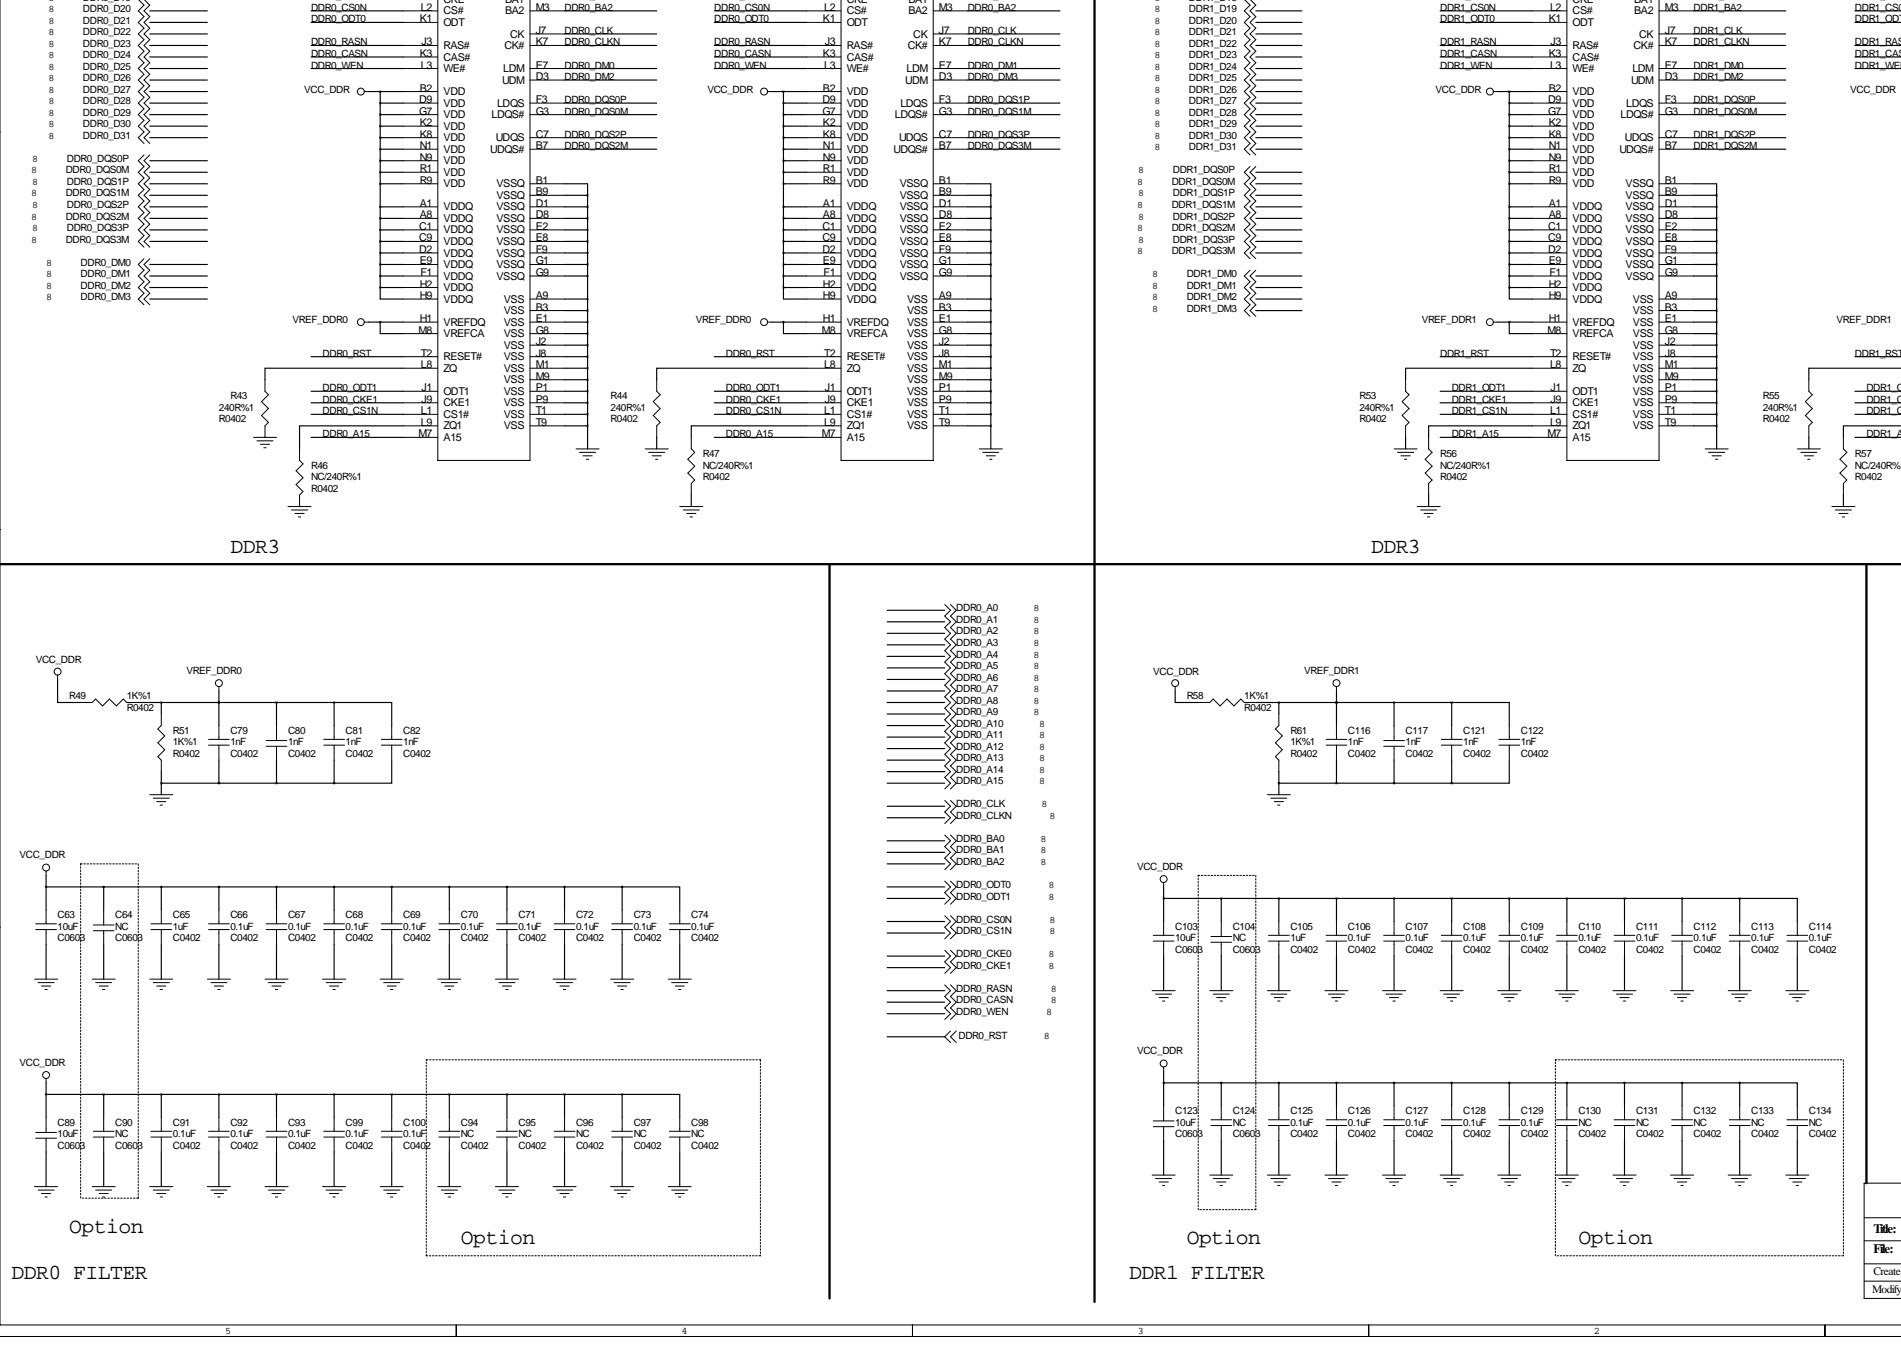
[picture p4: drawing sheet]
<svg xmlns="http://www.w3.org/2000/svg" width="419mm" height="297mm" viewBox="0 0 419 297" stroke-linecap="round" stroke-linejoin="round" font-family="sans-serif">
<defs><g id="words">
<g font-size="4.7">
<text x="50.8" y="121.8">DDR3</text>
<text x="302.3" y="121.8">DDR3</text>
<text x="15.2" y="271.6">Option</text>
<text x="101.6" y="274.2">Option</text>
<text x="261.6" y="274.2">Option</text>
<text x="348" y="274.2">Option</text>
<text x="2.5" y="281.8">DDR0 FILTER</text>
<text x="248.9" y="281.8">DDR1 FILTER</text>
</g>
<g font-size="2.8">
<text x="413" y="271.6">Title:</text>
<text x="413" y="276.2">File:</text>
</g>
<g font-size="2.5">
<text x="413" y="281">Create</text>
<text x="412.7" y="284.8">Modify D</text>
</g>
<g font-size="2.4">
<text x="92.5" y="4.9">K1</text>
<text x="92.8" y="2.4">L2</text>
<text x="97.8" y=".6">CKE</text>
<text x="97.8" y="3.2">CS#</text>
<text x="97.8" y="5.7">ODT</text>
<text x="111.4" y=".6">BA1</text>
<text x="111.4" y="3.2">BA2</text>
<text x="118.1" y="2.4">M3</text>
<text x="181.4" y="4.9">K1</text>
<text x="181.7" y="2.4">L2</text>
<text x="186.7" y=".6">CKE</text>
<text x="186.7" y="3.2">CS#</text>
<text x="186.7" y="5.7">ODT</text>
<text x="200.3" y=".6">BA1</text>
<text x="200.3" y="3.2">BA2</text>
<text x="207" y="2.4">M3</text>
<text x="341.5" y="4.9">K1</text>
<text x="341.7" y="2.4">L2</text>
<text x="346.7" y=".6">CKE</text>
<text x="346.7" y="3.2">CS#</text>
<text x="346.7" y="5.7">ODT</text>
<text x="360.3" y=".6">BA1</text>
<text x="360.3" y="3.2">BA2</text>
<text x="367" y="2.4">M3</text>
<text x="92.9" y="10">J3</text>
<text x="97.8" y="10.8">RAS#</text>
<text x="111.2" y="10.8">CK#</text>
<text x="112.4" y="8.3">CK</text>
<text x="118.1" y="7.5">J7</text>
<text x="118.1" y="10">K7</text>
<text x="181.8" y="10">J3</text>
<text x="186.7" y="10.8">RAS#</text>
<text x="200.1" y="10.8">CK#</text>
<text x="201.3" y="8.3">CK</text>
<text x="207" y="7.5">J7</text>
<text x="207" y="10">K7</text>
<text x="341.9" y="10">J3</text>
<text x="346.7" y="10.8">RAS#</text>
<text x="360.1" y="10.8">CK#</text>
<text x="361.4" y="8.3">CK</text>
<text x="367" y="7.5">J7</text>
<text x="367" y="10">K7</text>
<text x="92.5" y="12.6">K3</text>
<text x="92.8" y="15.1">L3</text>
<text x="97.8" y="13.3">CAS#</text>
<text x="97.8" y="15.9">WE#</text>
<text x="110.9" y="15.9">LDM</text>
<text x="118.1" y="15.1">E7</text>
<text x="118.1" y="17.6">D3</text>
<text x="181.4" y="12.6">K3</text>
<text x="181.7" y="15.1">L3</text>
<text x="186.7" y="13.3">CAS#</text>
<text x="186.7" y="15.9">WE#</text>
<text x="199.8" y="15.9">LDM</text>
<text x="207" y="15.1">E7</text>
<text x="207" y="17.6">D3</text>
<text x="341.5" y="12.6">K3</text>
<text x="341.7" y="15.1">L3</text>
<text x="346.7" y="13.3">CAS#</text>
<text x="346.7" y="15.9">WE#</text>
<text x="359.9" y="15.9">LDM</text>
<text x="367" y="15.1">E7</text>
<text x="367" y="17.6">D3</text>
<text x="92.4" y="22.7">D9</text>
<text x="92.5" y="20.2">B2</text>
<text x="97.8" y="21">VDD</text>
<text x="97.8" y="23.5">VDD</text>
<text x="109.6" y="23.5">LDQS</text>
<text x="110.7" y="18.4">UDM</text>
<text x="118.1" y="22.7">F3</text>
<text x="181.3" y="22.7">D9</text>
<text x="181.4" y="20.2">B2</text>
<text x="186.7" y="21">VDD</text>
<text x="186.7" y="23.5">VDD</text>
<text x="198.5" y="23.5">LDQS</text>
<text x="199.6" y="18.4">UDM</text>
<text x="207" y="22.7">F3</text>
<text x="341.3" y="22.7">D9</text>
<text x="341.5" y="20.2">B2</text>
<text x="346.7" y="21">VDD</text>
<text x="346.7" y="23.5">VDD</text>
<text x="358.5" y="23.5">LDQS</text>
<text x="359.6" y="18.4">UDM</text>
<text x="367" y="22.7">F3</text>
<text x="92.4" y="25.3">G7</text>
<text x="92.5" y="27.8">K2</text>
<text x="97.8" y="26">VDD</text>
<text x="97.8" y="28.6">VDD</text>
<text x="108.4" y="26">LDQS#</text>
<text x="118.1" y="25.3">G3</text>
<text x="181.3" y="25.3">G7</text>
<text x="181.4" y="27.8">K2</text>
<text x="186.7" y="26">VDD</text>
<text x="186.7" y="28.6">VDD</text>
<text x="197.3" y="26">LDQS#</text>
<text x="207" y="25.3">G3</text>
<text x="341.3" y="25.3">G7</text>
<text x="341.5" y="27.8">K2</text>
<text x="346.7" y="26">VDD</text>
<text x="346.7" y="28.6">VDD</text>
<text x="357.3" y="26">LDQS#</text>
<text x="367" y="25.3">G3</text>
<text x="92.5" y="30.3">K8</text>
<text x="92.5" y="32.9">N1</text>
<text x="92.5" y="35.4">N9</text>
<text x="97.8" y="31.1">VDD</text>
<text x="97.8" y="33.7">VDD</text>
<text x="108.1" y="33.7">UDQS#</text>
<text x="109.3" y="31.1">UDQS</text>
<text x="118.1" y="30.3">C7</text>
<text x="118.1" y="32.9">B7</text>
<text x="181.4" y="30.3">K8</text>
<text x="181.4" y="32.9">N1</text>
<text x="181.4" y="35.4">N9</text>
<text x="186.7" y="31.1">VDD</text>
<text x="186.7" y="33.7">VDD</text>
<text x="197" y="33.7">UDQS#</text>
<text x="198.2" y="31.1">UDQS</text>
<text x="207" y="30.3">C7</text>
<text x="207" y="32.9">B7</text>
<text x="341.5" y="30.3">K8</text>
<text x="341.5" y="32.9">N1</text>
<text x="341.5" y="35.4">N9</text>
<text x="346.7" y="31.1">VDD</text>
<text x="346.7" y="33.7">VDD</text>
<text x="357" y="33.7">UDQS#</text>
<text x="358.2" y="31.1">UDQS</text>
<text x="367" y="30.3">C7</text>
<text x="367" y="32.9">B7</text>
<text x="92.5" y="38">R1</text>
<text x="92.5" y="40.5">R9</text>
<text x="97.8" y="36.2">VDD</text>
<text x="97.8" y="38.7">VDD</text>
<text x="97.8" y="41.3">VDD</text>
<text x="109.5" y="41.3">VSSQ</text>
<text x="118.1" y="40.5">B1</text>
<text x="181.4" y="38">R1</text>
<text x="181.4" y="40.5">R9</text>
<text x="186.7" y="36.2">VDD</text>
<text x="186.7" y="38.7">VDD</text>
<text x="186.7" y="41.3">VDD</text>
<text x="198.4" y="41.3">VSSQ</text>
<text x="207" y="40.5">B1</text>
<text x="341.5" y="38">R1</text>
<text x="341.5" y="40.5">R9</text>
<text x="346.7" y="36.2">VDD</text>
<text x="346.7" y="38.7">VDD</text>
<text x="346.7" y="41.3">VDD</text>
<text x="358.4" y="41.3">VSSQ</text>
<text x="367" y="40.5">B1</text>
<text x="92.5" y="45.6">A1</text>
<text x="97.8" y="46.4">VDDQ</text>
<text x="109.5" y="43.8">VSSQ</text>
<text x="109.5" y="46.4">VSSQ</text>
<text x="118.1" y="43">B9</text>
<text x="118.1" y="45.6">D1</text>
<text x="181.4" y="45.6">A1</text>
<text x="186.7" y="46.4">VDDQ</text>
<text x="198.4" y="43.8">VSSQ</text>
<text x="198.4" y="46.4">VSSQ</text>
<text x="207" y="43">B9</text>
<text x="207" y="45.6">D1</text>
<text x="341.5" y="45.6">A1</text>
<text x="346.7" y="46.4">VDDQ</text>
<text x="358.4" y="43.8">VSSQ</text>
<text x="358.4" y="46.4">VSSQ</text>
<text x="367" y="43">B9</text>
<text x="367" y="45.6">D1</text>
<text x="92.4" y="50.7">C1</text>
<text x="92.4" y="53.2">C9</text>
<text x="92.5" y="48.1">A8</text>
<text x="97.8" y="48.9">VDDQ</text>
<text x="97.8" y="51.4">VDDQ</text>
<text x="97.8" y="54">VDDQ</text>
<text x="109.5" y="48.9">VSSQ</text>
<text x="109.5" y="51.4">VSSQ</text>
<text x="109.5" y="54">VSSQ</text>
<text x="118.1" y="48.1">D8</text>
<text x="118.1" y="50.7">E2</text>
<text x="118.1" y="53.2">E8</text>
<text x="181.3" y="50.7">C1</text>
<text x="181.3" y="53.2">C9</text>
<text x="181.4" y="48.1">A8</text>
<text x="186.7" y="48.9">VDDQ</text>
<text x="186.7" y="51.4">VDDQ</text>
<text x="186.7" y="54">VDDQ</text>
<text x="198.4" y="48.9">VSSQ</text>
<text x="198.4" y="51.4">VSSQ</text>
<text x="198.4" y="54">VSSQ</text>
<text x="207" y="48.1">D8</text>
<text x="207" y="50.7">E2</text>
<text x="207" y="53.2">E8</text>
<text x="341.3" y="50.7">C1</text>
<text x="341.3" y="53.2">C9</text>
<text x="341.5" y="48.1">A8</text>
<text x="346.7" y="48.9">VDDQ</text>
<text x="346.7" y="51.4">VDDQ</text>
<text x="346.7" y="54">VDDQ</text>
<text x="358.4" y="48.9">VSSQ</text>
<text x="358.4" y="51.4">VSSQ</text>
<text x="358.4" y="54">VSSQ</text>
<text x="367" y="48.1">D8</text>
<text x="367" y="50.7">E2</text>
<text x="367" y="53.2">E8</text>
<text x="92.4" y="55.7">D2</text>
<text x="92.5" y="58.3">E9</text>
<text x="97.8" y="56.5">VDDQ</text>
<text x="97.8" y="59.1">VDDQ</text>
<text x="109.5" y="56.5">VSSQ</text>
<text x="109.5" y="59.1">VSSQ</text>
<text x="118.1" y="55.7">F9</text>
<text x="118.1" y="58.3">G1</text>
<text x="181.3" y="55.7">D2</text>
<text x="181.4" y="58.3">E9</text>
<text x="186.7" y="56.5">VDDQ</text>
<text x="186.7" y="59.1">VDDQ</text>
<text x="198.4" y="56.5">VSSQ</text>
<text x="198.4" y="59.1">VSSQ</text>
<text x="207" y="55.7">F9</text>
<text x="207" y="58.3">G1</text>
<text x="341.3" y="55.7">D2</text>
<text x="341.5" y="58.3">E9</text>
<text x="346.7" y="56.5">VDDQ</text>
<text x="346.7" y="59.1">VDDQ</text>
<text x="358.4" y="56.5">VSSQ</text>
<text x="358.4" y="59.1">VSSQ</text>
<text x="367" y="55.7">F9</text>
<text x="367" y="58.3">G1</text>
<text x="92.5" y="63.4">H2</text>
<text x="92.5" y="65.9">H9</text>
<text x="92.7" y="60.8">F1</text>
<text x="97.8" y="61.6">VDDQ</text>
<text x="97.8" y="64.1">VDDQ</text>
<text x="109.5" y="61.6">VSSQ</text>
<text x="118.1" y="65.9">A9</text>
<text x="118.1" y="60.8">G9</text>
<text x="181.4" y="63.4">H2</text>
<text x="181.4" y="65.9">H9</text>
<text x="181.6" y="60.8">F1</text>
<text x="186.7" y="61.6">VDDQ</text>
<text x="186.7" y="64.1">VDDQ</text>
<text x="198.4" y="61.6">VSSQ</text>
<text x="207" y="65.9">A9</text>
<text x="207" y="60.8">G9</text>
<text x="341.5" y="63.4">H2</text>
<text x="341.5" y="65.9">H9</text>
<text x="341.6" y="60.8">F1</text>
<text x="346.7" y="61.6">VDDQ</text>
<text x="346.7" y="64.1">VDDQ</text>
<text x="358.4" y="61.6">VSSQ</text>
<text x="367" y="65.9">A9</text>
<text x="367" y="60.8">G9</text>
<text x="92.5" y="71">H1</text>
<text x="97.8" y="71.8">VREFDQ</text>
<text x="97.8" y="66.7">VDDQ</text>
<text x="111.1" y="66.7">VSS</text>
<text x="111.1" y="69.2">VSS</text>
<text x="111.1" y="71.8">VSS</text>
<text x="118.1" y="68.4">B3</text>
<text x="118.1" y="71">E1</text>
<text x="181.4" y="71">H1</text>
<text x="186.7" y="71.8">VREFDQ</text>
<text x="186.7" y="66.7">VDDQ</text>
<text x="200" y="66.7">VSS</text>
<text x="200" y="69.2">VSS</text>
<text x="200" y="71.8">VSS</text>
<text x="207" y="68.4">B3</text>
<text x="207" y="71">E1</text>
<text x="341.5" y="71">H1</text>
<text x="346.7" y="71.8">VREFDQ</text>
<text x="346.7" y="66.7">VDDQ</text>
<text x="360" y="66.7">VSS</text>
<text x="360" y="69.2">VSS</text>
<text x="360" y="71.8">VSS</text>
<text x="367" y="68.4">B3</text>
<text x="367" y="71">E1</text>
<text x="92.3" y="73.5">M8</text>
<text x="97.8" y="74.3">VREFCA</text>
<text x="111.1" y="74.3">VSS</text>
<text x="111.1" y="76.8">VSS</text>
<text x="118.1" y="73.5">G8</text>
<text x="118.1" y="76.1">J2</text>
<text x="181.2" y="73.5">M8</text>
<text x="186.7" y="74.3">VREFCA</text>
<text x="200" y="74.3">VSS</text>
<text x="200" y="76.8">VSS</text>
<text x="207" y="73.5">G8</text>
<text x="207" y="76.1">J2</text>
<text x="341.2" y="73.5">M8</text>
<text x="346.7" y="74.3">VREFCA</text>
<text x="360" y="74.3">VSS</text>
<text x="360" y="76.8">VSS</text>
<text x="367" y="73.5">G8</text>
<text x="367" y="76.1">J2</text>
<text x="92.8" y="81.1">L8</text>
<text x="92.8" y="78.6">T2</text>
<text x="97.8" y="81.9">ZQ</text>
<text x="97.8" y="79.4">RESET#</text>
<text x="111.1" y="79.4">VSS</text>
<text x="111.1" y="81.9">VSS</text>
<text x="118.1" y="78.6">J8</text>
<text x="118.1" y="81.1">M1</text>
<text x="118.1" y="83.7">M9</text>
<text x="181.7" y="81.1">L8</text>
<text x="181.7" y="78.6">T2</text>
<text x="186.7" y="81.9">ZQ</text>
<text x="186.7" y="79.4">RESET#</text>
<text x="200" y="79.4">VSS</text>
<text x="200" y="81.9">VSS</text>
<text x="207" y="78.6">J8</text>
<text x="207" y="81.1">M1</text>
<text x="207" y="83.7">M9</text>
<text x="341.7" y="81.1">L8</text>
<text x="341.7" y="78.6">T2</text>
<text x="346.7" y="81.9">ZQ</text>
<text x="346.7" y="79.4">RESET#</text>
<text x="360" y="79.4">VSS</text>
<text x="360" y="81.9">VSS</text>
<text x="367" y="78.6">J8</text>
<text x="367" y="81.1">M1</text>
<text x="367" y="83.7">M9</text>
<text x="92.9" y="86.2">J1</text>
<text x="92.9" y="88.8">J9</text>
<text x="97.8" y="87">ODT1</text>
<text x="97.8" y="89.5">CKE1</text>
<text x="111.1" y="84.5">VSS</text>
<text x="111.1" y="87">VSS</text>
<text x="111.1" y="89.5">VSS</text>
<text x="118.1" y="86.2">P1</text>
<text x="118.1" y="88.8">P9</text>
<text x="181.8" y="86.2">J1</text>
<text x="181.8" y="88.8">J9</text>
<text x="186.7" y="87">ODT1</text>
<text x="186.7" y="89.5">CKE1</text>
<text x="200" y="84.5">VSS</text>
<text x="200" y="87">VSS</text>
<text x="200" y="89.5">VSS</text>
<text x="207" y="86.2">P1</text>
<text x="207" y="88.8">P9</text>
<text x="341.9" y="86.2">J1</text>
<text x="341.9" y="88.8">J9</text>
<text x="346.7" y="87">ODT1</text>
<text x="346.7" y="89.5">CKE1</text>
<text x="360" y="84.5">VSS</text>
<text x="360" y="87">VSS</text>
<text x="360" y="89.5">VSS</text>
<text x="367" y="86.2">P1</text>
<text x="367" y="88.8">P9</text>
<text x="92.8" y="91.3">L1</text>
<text x="92.8" y="93.8">L9</text>
<text x="97.8" y="92.1">CS1#</text>
<text x="97.8" y="94.6">ZQ1</text>
<text x="111.1" y="92.1">VSS</text>
<text x="111.1" y="94.6">VSS</text>
<text x="118.1" y="91.3">T1</text>
<text x="118.1" y="93.8">T9</text>
<text x="181.7" y="91.3">L1</text>
<text x="181.7" y="93.8">L9</text>
<text x="186.7" y="92.1">CS1#</text>
<text x="186.7" y="94.6">ZQ1</text>
<text x="200" y="92.1">VSS</text>
<text x="200" y="94.6">VSS</text>
<text x="207" y="91.3">T1</text>
<text x="207" y="93.8">T9</text>
<text x="341.7" y="91.3">L1</text>
<text x="341.7" y="93.8">L9</text>
<text x="346.7" y="92.1">CS1#</text>
<text x="346.7" y="94.6">ZQ1</text>
<text x="360" y="92.1">VSS</text>
<text x="360" y="94.6">VSS</text>
<text x="367" y="91.3">T1</text>
<text x="367" y="93.8">T9</text>
<text x="92.3" y="96.4">M7</text>
<text x="97.8" y="97.2">A15</text>
<text x="181.2" y="96.4">M7</text>
<text x="186.7" y="97.2">A15</text>
<text x="341.2" y="96.4">M7</text>
<text x="346.7" y="97.2">A15</text>
</g>
<g font-size="2.2">
<text x="68.6" y="-.1">DDR0_CKE0</text>
<text x="124.5" y="-.1">DDR0_BA1</text>
<text x="157.5" y="-.1">DDR0_CKE0</text>
<text x="213.4" y="-.1">DDR0_BA1</text>
<text x="317.5" y="-.1">DDR1_CKE0</text>
<text x="373.4" y="-.1">DDR1_BA1</text>
<text x="408.9" y="-.1">DDR1_CKE0</text>
<text x="10.7" y="5.2">8</text>
<text x="10.7" y=".1">8</text>
<text x="10.7" y="2.7">8</text>
<text x="18.3" y="5.2">DDR0_D21</text>
<text x="18.3" y=".1">DDR0_D19</text>
<text x="18.3" y="2.7">DDR0_D20</text>
<text x="68.6" y="4.9">DDR0_ODT0</text>
<text x="68.6" y="2.4">DDR0_CS0N</text>
<text x="124.5" y="2.4">DDR0_BA2</text>
<text x="157.5" y="4.9">DDR0_ODT0</text>
<text x="157.5" y="2.4">DDR0_CS0N</text>
<text x="213.4" y="2.4">DDR0_BA2</text>
<text x="254.5" y="2.7">8</text>
<text x="254.5" y="5.2">8</text>
<text x="254.5" y=".1">8</text>
<text x="262.1" y="2.7">DDR1_D19</text>
<text x="262.1" y="5.2">DDR1_D20</text>
<text x="262.1" y=".1">DDR1_D18</text>
<text x="317.5" y="4.9">DDR1_ODT0</text>
<text x="317.5" y="2.4">DDR1_CS0N</text>
<text x="373.4" y="2.4">DDR1_BA2</text>
<text x="408.9" y="4.9">DDR1_ODT0</text>
<text x="408.9" y="2.4">DDR1_CS0N</text>
<text x="10.7" y="10.3">8</text>
<text x="10.7" y="7.7">8</text>
<text x="18.3" y="10.3">DDR0_D23</text>
<text x="18.3" y="7.7">DDR0_D22</text>
<text x="68.6" y="10">DDR0_RASN</text>
<text x="124.5" y="7.5">DDR0_CLK</text>
<text x="124.5" y="10">DDR0_CLKN</text>
<text x="157.5" y="10">DDR0_RASN</text>
<text x="213.4" y="7.5">DDR0_CLK</text>
<text x="213.4" y="10">DDR0_CLKN</text>
<text x="254.5" y="10.3">8</text>
<text x="254.5" y="7.7">8</text>
<text x="262.1" y="10.3">DDR1_D22</text>
<text x="262.1" y="7.7">DDR1_D21</text>
<text x="317.5" y="10">DDR1_RASN</text>
<text x="373.4" y="10">DDR1_CLKN</text>
<text x="373.4" y="7.5">DDR1_CLK</text>
<text x="408.9" y="10">DDR1_RASN</text>
<text x="10.7" y="17.9">8</text>
<text x="10.7" y="15.4">8</text>
<text x="10.7" y="12.8">8</text>
<text x="18.3" y="17.9">DDR0_D26</text>
<text x="18.3" y="15.4">DDR0_D25</text>
<text x="18.3" y="12.8">DDR0_D24</text>
<text x="68.6" y="15.1">DDR0_WEN</text>
<text x="68.6" y="12.6">DDR0_CASN</text>
<text x="124.5" y="15.1">DDR0_DM0</text>
<text x="124.5" y="17.6">DDR0_DM2</text>
<text x="157.5" y="15.1">DDR0_WEN</text>
<text x="157.5" y="12.6">DDR0_CASN</text>
<text x="213.4" y="15.1">DDR0_DM1</text>
<text x="213.4" y="17.6">DDR0_DM3</text>
<text x="254.5" y="12.8">8</text>
<text x="254.5" y="17.9">8</text>
<text x="254.5" y="15.4">8</text>
<text x="262.1" y="12.8">DDR1_D23</text>
<text x="262.1" y="17.9">DDR1_D25</text>
<text x="262.1" y="15.4">DDR1_D24</text>
<text x="317.5" y="15.1">DDR1_WEN</text>
<text x="317.5" y="12.6">DDR1_CASN</text>
<text x="373.4" y="15.1">DDR1_DM0</text>
<text x="373.4" y="17.6">DDR1_DM2</text>
<text x="408.9" y="15.1">DDR1_WEN</text>
<text x="408.9" y="12.6">DDR1_CASN</text>
<text x="10.7" y="20.4">8</text>
<text x="10.7" y="23">8</text>
<text x="18.3" y="20.4">DDR0_D27</text>
<text x="18.3" y="23">DDR0_D28</text>
<text x="67.1" y="20.4">VCC_DDR</text>
<text x="124.5" y="22.7">DDR0_DQS0P</text>
<text x="156" y="20.4">VCC_DDR</text>
<text x="213.4" y="22.7">DDR0_DQS1P</text>
<text x="254.5" y="20.4">8</text>
<text x="254.5" y="23">8</text>
<text x="262.1" y="20.4">DDR1_D26</text>
<text x="262.1" y="23">DDR1_D27</text>
<text x="316.5" y="20.4">VCC_DDR</text>
<text x="373.4" y="22.7">DDR1_DQS0P</text>
<text x="407.9" y="20.4">VCC_DDR</text>
<text x="10.7" y="28.1">8</text>
<text x="10.7" y="25.5">8</text>
<text x="18.3" y="28.1">DDR0_D30</text>
<text x="18.3" y="25.5">DDR0_D29</text>
<text x="124.5" y="25.3">DDR0_DQS0M</text>
<text x="213.4" y="25.3">DDR0_DQS1M</text>
<text x="254.5" y="28.1">8</text>
<text x="254.5" y="25.5">8</text>
<text x="262.1" y="28.1">DDR1_D29</text>
<text x="262.1" y="25.5">DDR1_D28</text>
<text x="373.4" y="25.3">DDR1_DQS0M</text>
<text x="7.1" y="35.7">8</text>
<text x="10.7" y="30.6">8</text>
<text x="14.7" y="35.7">DDR0_DQS0P</text>
<text x="18.3" y="30.6">DDR0_D31</text>
<text x="124.5" y="30.3">DDR0_DQS2P</text>
<text x="124.5" y="32.9">DDR0_DQS2M</text>
<text x="213.4" y="30.3">DDR0_DQS3P</text>
<text x="213.4" y="32.9">DDR0_DQS3M</text>
<text x="254.5" y="33.1">8</text>
<text x="254.5" y="30.6">8</text>
<text x="262.1" y="33.1">DDR1_D31</text>
<text x="262.1" y="30.6">DDR1_D30</text>
<text x="373.4" y="30.3">DDR1_DQS2P</text>
<text x="373.4" y="32.9">DDR1_DQS2M</text>
<text x="6.9" y="38.2">8</text>
<text x="7.1" y="40.8">8</text>
<text x="14.5" y="38.2">DDR0_DQS0M</text>
<text x="14.7" y="40.8">DDR0_DQS1P</text>
<text x="250.7" y="40.8">8</text>
<text x="251" y="38.2">8</text>
<text x="258.3" y="40.8">DDR1_DQS0M</text>
<text x="258.6" y="38.2">DDR1_DQS0P</text>
<text x="6.9" y="43.3">8</text>
<text x="7.1" y="45.8">8</text>
<text x="14.5" y="43.3">DDR0_DQS1M</text>
<text x="14.7" y="45.8">DDR0_DQS2P</text>
<text x="250.7" y="45.8">8</text>
<text x="251" y="43.3">8</text>
<text x="258.3" y="45.8">DDR1_DQS1M</text>
<text x="258.6" y="43.3">DDR1_DQS1P</text>
<text x="6.9" y="53.5">8</text>
<text x="6.9" y="48.4">8</text>
<text x="7.1" y="50.9">8</text>
<text x="14.5" y="53.5">DDR0_DQS3M</text>
<text x="14.5" y="48.4">DDR0_DQS2M</text>
<text x="14.7" y="50.9">DDR0_DQS3P</text>
<text x="250.7" y="50.9">8</text>
<text x="251" y="53.5">8</text>
<text x="251" y="48.4">8</text>
<text x="258.3" y="50.9">DDR1_DQS2M</text>
<text x="258.6" y="53.5">DDR1_DQS3P</text>
<text x="258.6" y="48.4">DDR1_DQS2P</text>
<text x="10.2" y="58.5">8</text>
<text x="17.8" y="58.5">DDR0_DM0</text>
<text x="250.7" y="56">8</text>
<text x="258.3" y="56">DDR1_DQS3M</text>
<text x="10.2" y="61.1">8</text>
<text x="10.2" y="63.6">8</text>
<text x="17.8" y="61.1">DDR0_DM1</text>
<text x="17.8" y="63.6">DDR0_DM2</text>
<text x="254" y="61.1">8</text>
<text x="254" y="63.6">8</text>
<text x="261.6" y="61.1">DDR1_DM0</text>
<text x="261.6" y="63.6">DDR1_DM1</text>
<text x="10.2" y="66.2">8</text>
<text x="17.8" y="66.2">DDR0_DM3</text>
<text x="64.5" y="71.2">VREF_DDR0</text>
<text x="153.4" y="71.2">VREF_DDR0</text>
<text x="254" y="66.2">8</text>
<text x="254" y="68.7">8</text>
<text x="261.6" y="66.2">DDR1_DM2</text>
<text x="261.6" y="68.7">DDR1_DM3</text>
<text x="313.4" y="71.2">VREF_DDR1</text>
<text x="404.9" y="71.2">VREF_DDR1</text>
<text x="71.1" y="78.6">DDR0_RST</text>
<text x="160" y="78.6">DDR0_RST</text>
<text x="317.5" y="78.6">DDR1_RST</text>
<text x="408.9" y="78.6">DDR1_RST</text>
<text x="50.8" y="88">R43</text>
<text x="71.1" y="86.2">DDR0_ODT1</text>
<text x="71.1" y="88.8">DDR0_CKE1</text>
<text x="134.6" y="88">R44</text>
<text x="160" y="86.2">DDR0_ODT1</text>
<text x="160" y="88.8">DDR0_CKE1</text>
<text x="299.7" y="88">R53</text>
<text x="320" y="88.8">DDR1_CKE1</text>
<text x="320" y="86.2">DDR1_ODT1</text>
<text x="388.6" y="88">R55</text>
<text x="411.5" y="88.8">DDR1_CK</text>
<text x="411.5" y="86.2">DDR1_OD</text>
<text x="48.3" y="93.1">R0402</text>
<text x="48.3" y="90.5">240R%1</text>
<text x="71.1" y="91.3">DDR0_CS1N</text>
<text x="134.6" y="93.1">R0402</text>
<text x="134.6" y="90.5">240R%1</text>
<text x="160" y="91.3">DDR0_CS1N</text>
<text x="299.7" y="93.1">R0402</text>
<text x="299.7" y="90.5">240R%1</text>
<text x="320" y="91.3">DDR1_CS1N</text>
<text x="388.6" y="93.1">R0402</text>
<text x="388.6" y="90.5">240R%1</text>
<text x="411.5" y="91.3">DDR1_CS</text>
<text x="71.1" y="96.4">DDR0_A15</text>
<text x="154.9" y="100.7">R47</text>
<text x="160" y="96.4">DDR0_A15</text>
<text x="317.5" y="100.7">R56</text>
<text x="320" y="96.4">DDR1_A15</text>
<text x="408.9" y="100.7">R57</text>
<text x="411.5" y="96.4">DDR1_A1</text>
<text x="68.6" y="103.2">R46</text>
<text x="68.6" y="105.8">NC/240R%1</text>
<text x="154.9" y="105.8">R0402</text>
<text x="154.9" y="103.2">NC/240R%1</text>
<text x="317.5" y="105.8">R0402</text>
<text x="317.5" y="103.2">NC/240R%1</text>
<text x="408.9" y="105.8">R0402</text>
<text x="408.9" y="103.2">NC/240R%1</text>
<text x="68.6" y="108.3">R0402</text>
<text x="210.8" y="134.7">DDR0_A0</text>
<text x="210.8" y="137.3">DDR0_A1</text>
<text x="227.8" y="134.7">8</text>
<text x="227.8" y="137.3">8</text>
<text x="210.8" y="142.4">DDR0_A3</text>
<text x="210.8" y="139.8">DDR0_A2</text>
<text x="227.8" y="142.4">8</text>
<text x="227.8" y="139.8">8</text>
<text x="7.9" y="146.2">VCC_DDR</text>
<text x="41.1" y="148.4">VREF_DDR0</text>
<text x="210.8" y="150">DDR0_A6</text>
<text x="210.8" y="144.9">DDR0_A4</text>
<text x="210.8" y="147.4">DDR0_A5</text>
<text x="227.8" y="150">8</text>
<text x="227.8" y="144.9">8</text>
<text x="227.8" y="147.4">8</text>
<text x="254.3" y="148.7">VCC_DDR</text>
<text x="287.5" y="148.4">VREF_DDR1</text>
<text x="15.2" y="154">R49</text>
<text x="27.9" y="154">1K%1</text>
<text x="210.8" y="155.1">DDR0_A8</text>
<text x="210.8" y="152.5">DDR0_A7</text>
<text x="227.8" y="155.1">8</text>
<text x="227.8" y="152.5">8</text>
<text x="261.6" y="154">R58</text>
<text x="274.3" y="154">1K%1</text>
<text x="27.9" y="156.6">R0402</text>
<text x="38.1" y="161.7">R51</text>
<text x="50.8" y="161.7">C79</text>
<text x="63.5" y="161.7">C80</text>
<text x="76.2" y="161.7">C81</text>
<text x="88.9" y="161.7">C82</text>
<text x="210.8" y="160.1">DDR0_A10</text>
<text x="210.8" y="157.6">DDR0_A9</text>
<text x="227.8" y="157.6">8</text>
<text x="229.1" y="160.1">8</text>
<text x="274.3" y="156.6">R0402</text>
<text x="284.5" y="161.7">R61</text>
<text x="297.2" y="161.7">C116</text>
<text x="309.9" y="161.7">C117</text>
<text x="322.6" y="161.7">C121</text>
<text x="335.3" y="161.7">C122</text>
<text x="38.1" y="166.7">R0402</text>
<text x="38.1" y="164.2">1K%1</text>
<text x="50.8" y="166.7">C0402</text>
<text x="50.8" y="164.2">1nF</text>
<text x="63.5" y="166.7">C0402</text>
<text x="63.5" y="164.2">1nF</text>
<text x="76.2" y="166.7">C0402</text>
<text x="76.2" y="164.2">1nF</text>
<text x="88.9" y="166.7">C0402</text>
<text x="88.9" y="164.2">1nF</text>
<text x="210.8" y="167.8">DDR0_A13</text>
<text x="210.8" y="165.2">DDR0_A12</text>
<text x="210.8" y="162.7">DDR0_A11</text>
<text x="229.1" y="167.8">8</text>
<text x="229.1" y="165.2">8</text>
<text x="229.1" y="162.7">8</text>
<text x="284.5" y="166.7">R0402</text>
<text x="284.5" y="164.2">1K%1</text>
<text x="297.2" y="166.7">C0402</text>
<text x="297.2" y="164.2">1nF</text>
<text x="309.9" y="166.7">C0402</text>
<text x="309.9" y="164.2">1nF</text>
<text x="322.6" y="166.7">C0402</text>
<text x="322.6" y="164.2">1nF</text>
<text x="335.3" y="166.7">C0402</text>
<text x="335.3" y="164.2">1nF</text>
<text x="210.8" y="172.8">DDR0_A15</text>
<text x="210.8" y="170.3">DDR0_A14</text>
<text x="229.1" y="172.8">8</text>
<text x="229.1" y="170.3">8</text>
<text x="210.8" y="177.9">DDR0_CLK</text>
<text x="229.6" y="177.9">8</text>
<text x="210.8" y="180.5">DDR0_CLKN</text>
<text x="210.8" y="185.5">DDR0_BA0</text>
<text x="229.4" y="185.5">8</text>
<text x="231.4" y="180.5">8</text>
<text x="4.3" y="189.1">VCC_DDR</text>
<text x="210.8" y="190.6">DDR0_BA2</text>
<text x="210.8" y="188.1">DDR0_BA1</text>
<text x="229.4" y="190.6">8</text>
<text x="229.4" y="188.1">8</text>
<text x="250.7" y="191.6">VCC_DDR</text>
<text x="210.8" y="195.7">DDR0_ODT0</text>
<text x="231.1" y="195.7">8</text>
<text x="12.7" y="202.3">C63</text>
<text x="25.4" y="202.3">C64</text>
<text x="38.1" y="202.3">C65</text>
<text x="50.8" y="202.3">C66</text>
<text x="63.5" y="202.3">C67</text>
<text x="76.2" y="202.3">C68</text>
<text x="88.9" y="202.3">C69</text>
<text x="101.6" y="202.3">C70</text>
<text x="114.3" y="202.3">C71</text>
<text x="127" y="202.3">C72</text>
<text x="139.7" y="202.3">C73</text>
<text x="152.4" y="202.3">C74</text>
<text x="210.8" y="203.3">DDR0_CS0N</text>
<text x="210.8" y="198.2">DDR0_ODT1</text>
<text x="231.1" y="198.2">8</text>
<text x="231.4" y="203.3">8</text>
<text x="12.7" y="207.4">C0603</text>
<text x="12.7" y="204.8">10uF</text>
<text x="25.4" y="207.4">C0603</text>
<text x="25.4" y="204.8">NC</text>
<text x="38.1" y="207.4">C0402</text>
<text x="38.1" y="204.8">1uF</text>
<text x="50.8" y="207.4">C0402</text>
<text x="50.8" y="204.8">0.1uF</text>
<text x="63.5" y="207.4">C0402</text>
<text x="63.5" y="204.8">0.1uF</text>
<text x="76.2" y="207.4">C0402</text>
<text x="76.2" y="204.8">0.1uF</text>
<text x="88.9" y="207.4">C0402</text>
<text x="88.9" y="204.8">0.1uF</text>
<text x="101.6" y="207.4">C0402</text>
<text x="101.6" y="204.8">0.1uF</text>
<text x="114.3" y="207.4">C0402</text>
<text x="114.3" y="204.8">0.1uF</text>
<text x="127" y="207.4">C0402</text>
<text x="127" y="204.8">0.1uF</text>
<text x="139.7" y="207.4">C0402</text>
<text x="139.7" y="204.8">0.1uF</text>
<text x="152.4" y="207.4">C0402</text>
<text x="152.4" y="204.8">0.1uF</text>
<text x="210.8" y="205.9">DDR0_CS1N</text>
<text x="231.4" y="205.9">8</text>
<text x="259.1" y="204.8">C103</text>
<text x="259.1" y="209.9">C0603</text>
<text x="259.1" y="207.4">10uF</text>
<text x="271.8" y="204.8">C104</text>
<text x="271.8" y="209.9">C0603</text>
<text x="271.8" y="207.4">NC</text>
<text x="284.5" y="204.8">C105</text>
<text x="284.5" y="209.9">C0402</text>
<text x="284.5" y="207.4">1uF</text>
<text x="297.2" y="204.8">C106</text>
<text x="297.2" y="209.9">C0402</text>
<text x="297.2" y="207.4">0.1uF</text>
<text x="309.9" y="204.8">C107</text>
<text x="309.9" y="209.9">C0402</text>
<text x="309.9" y="207.4">0.1uF</text>
<text x="322.6" y="204.8">C108</text>
<text x="322.6" y="209.9">C0402</text>
<text x="322.6" y="207.4">0.1uF</text>
<text x="335.3" y="204.8">C109</text>
<text x="335.3" y="209.9">C0402</text>
<text x="335.3" y="207.4">0.1uF</text>
<text x="348" y="204.8">C110</text>
<text x="348" y="209.9">C0402</text>
<text x="348" y="207.4">0.1uF</text>
<text x="360.7" y="204.8">C111</text>
<text x="360.7" y="209.9">C0402</text>
<text x="360.7" y="207.4">0.1uF</text>
<text x="373.4" y="204.8">C112</text>
<text x="373.4" y="209.9">C0402</text>
<text x="373.4" y="207.4">0.1uF</text>
<text x="386.1" y="204.8">C113</text>
<text x="386.1" y="209.9">C0402</text>
<text x="386.1" y="207.4">0.1uF</text>
<text x="398.8" y="204.8">C114</text>
<text x="398.8" y="209.9">C0402</text>
<text x="398.8" y="207.4">0.1uF</text>
<text x="210.8" y="210.9">DDR0_CKE0</text>
<text x="210.8" y="213.5">DDR0_CKE1</text>
<text x="231.1" y="210.9">8</text>
<text x="231.1" y="213.5">8</text>
<text x="210.8" y="221.1">DDR0_CASN</text>
<text x="210.8" y="218.6">DDR0_RASN</text>
<text x="231.6" y="221.1">8</text>
<text x="231.6" y="218.6">8</text>
<text x="210.8" y="223.6">DDR0_WEN</text>
<text x="230.6" y="223.6">8</text>
<text x="211.3" y="229">DDR0_RST</text>
<text x="230.1" y="229">8</text>
<text x="250.7" y="232.3">VCC_DDR</text>
<text x="4.3" y="234.8">VCC_DDR</text>
<text x="259.1" y="245.5">C123</text>
<text x="271.8" y="245.5">C124</text>
<text x="284.5" y="245.5">C125</text>
<text x="297.2" y="245.5">C126</text>
<text x="309.9" y="245.5">C127</text>
<text x="322.6" y="245.5">C128</text>
<text x="335.3" y="245.5">C129</text>
<text x="348" y="245.5">C130</text>
<text x="360.7" y="245.5">C131</text>
<text x="373.4" y="245.5">C132</text>
<text x="386.1" y="245.5">C133</text>
<text x="398.8" y="245.5">C134</text>
<text x="12.7" y="248">C89</text>
<text x="12.7" y="250.6">10uF</text>
<text x="25.4" y="248">C90</text>
<text x="25.4" y="250.6">NC</text>
<text x="38.1" y="248">C91</text>
<text x="38.1" y="250.6">0.1uF</text>
<text x="50.8" y="248">C92</text>
<text x="50.8" y="250.6">0.1uF</text>
<text x="63.5" y="248">C93</text>
<text x="63.5" y="250.6">0.1uF</text>
<text x="76.2" y="248">C99</text>
<text x="76.2" y="250.6">0.1uF</text>
<text x="88.9" y="248">C100</text>
<text x="88.9" y="250.6">0.1uF</text>
<text x="101.6" y="248">C94</text>
<text x="101.6" y="250.6">NC</text>
<text x="114.3" y="248">C95</text>
<text x="114.3" y="250.6">NC</text>
<text x="127" y="248">C96</text>
<text x="127" y="250.6">NC</text>
<text x="139.7" y="248">C97</text>
<text x="139.7" y="250.6">NC</text>
<text x="152.4" y="248">C98</text>
<text x="152.4" y="250.6">NC</text>
<text x="259.1" y="250.6">C0603</text>
<text x="259.1" y="248">10uF</text>
<text x="271.8" y="250.6">C0603</text>
<text x="271.8" y="248">NC</text>
<text x="284.5" y="250.6">C0402</text>
<text x="284.5" y="248">0.1uF</text>
<text x="297.2" y="250.6">C0402</text>
<text x="297.2" y="248">0.1uF</text>
<text x="309.9" y="250.6">C0402</text>
<text x="309.9" y="248">0.1uF</text>
<text x="322.6" y="250.6">C0402</text>
<text x="322.6" y="248">0.1uF</text>
<text x="335.3" y="250.6">C0402</text>
<text x="335.3" y="248">0.1uF</text>
<text x="348" y="250.6">C0402</text>
<text x="348" y="248">NC</text>
<text x="360.7" y="250.6">C0402</text>
<text x="360.7" y="248">NC</text>
<text x="373.4" y="250.6">C0402</text>
<text x="373.4" y="248">NC</text>
<text x="386.1" y="250.6">C0402</text>
<text x="386.1" y="248">NC</text>
<text x="398.8" y="250.6">C0402</text>
<text x="398.8" y="248">NC</text>
<text x="12.7" y="253.1">C0603</text>
<text x="25.4" y="253.1">C0603</text>
<text x="38.1" y="253.1">C0402</text>
<text x="50.8" y="253.1">C0402</text>
<text x="63.5" y="253.1">C0402</text>
<text x="76.2" y="253.1">C0402</text>
<text x="88.9" y="253.1">C0402</text>
<text x="101.6" y="253.1">C0402</text>
<text x="114.3" y="253.1">C0402</text>
<text x="127" y="253.1">C0402</text>
<text x="139.7" y="253.1">C0402</text>
<text x="152.4" y="253.1">C0402</text>
<text x="49.7" y="293.8">5</text>
<text x="150.2" y="293.8">4</text>
<text x="250.8" y="293.8">3</text>
<text x="351.4" y="293.8">2</text>
</g>
</g></defs>
<path d="M241.3 0v286.9M0 124.3h419.1M182.9 124.3v161.8M411.5 124.3v136.4" fill="none" stroke="#000" stroke-width=".51"/>
<g fill="none" stroke="#000" stroke-width=".22" stroke-dasharray=".4 .4">
<path d="M17.8 190.4h12.7M30.5 190.4v73.6M264.2 192.9h12.7M276.9 192.9v73.7M94 233.5h73.6M167.6 233.5v43.2M342.9 233.5h63.5M406.4 233.5v43.2M17.8 264v-73.6M30.5 264h-12.7M94 276.7v-43.2M167.6 276.7h-73.6"/>
<path d="M264.2 266.6v-73.7M276.9 266.6h-12.7M342.9 276.7v-43.2M406.4 276.7h-63.5"/>
</g>
<g fill="none" stroke="#000" stroke-width=".22">
<path d="M0 -.1v292.1h419.1M30.6 0l1.1 1.1-1.2 1.3 1.2 1.3-1.2 1.2 1.2 1.3-1.2 1.3 1.2 1.2-1.2 1.3 1.2 1.3-1.2 1.3 1.2 1.2-1.2 1.3 1.2 1.3-1.2 1.2 1.2 1.3-1.2 1.3 1.2 1.2-1.2 1.3 1.2 1.3-1.2 1.3 1.2 1.2-1.2 1.3 1.2 1.3-1.2 1.2 1.2 1.3M31.8 0l1.2 1.1-1.3 1.3 1.3 1.3-1.3 1.2 1.3 1.3-1.3 1.3 1.3 1.2-1.3 1.3 1.3 1.3-1.3 1.3 1.3 1.2-1.3 1.3 1.3 1.3-1.3 1.2 1.3 1.3-1.3 1.3 1.3 1.2-1.3 1.3 1.3 1.3-1.3 1.3 1.3 1.2-1.3 1.3 1.3 1.3-1.3 1.2 1.3 1.3M96.5 0v101.5h20.3v-101.5M185.4 0v101.5h20.3v-101.5M274.4 0l1.2 1.1-1.3 1.3 1.3 1.3-1.3 1.2 1.3 1.3-1.3 1.3 1.3 1.2-1.3 1.3 1.3 1.3-1.3 1.3 1.3 1.2-1.3 1.3 1.3 1.3-1.3 1.2 1.3 1.3-1.3 1.3 1.3 1.2-1.3 1.3 1.3 1.3-1.3 1.3 1.3 1.2-1.3 1.3 1.3 1.3-1.3 1.2 1.3 1.3-1.3 1.3 1.3 1.2M275.7 0l1.2 1.1-1.3 1.3 1.3 1.3-1.3 1.2 1.3 1.3-1.3 1.3 1.3 1.2-1.3 1.3 1.3 1.3-1.3 1.3 1.3 1.2-1.3 1.3 1.3 1.3-1.3 1.2 1.3 1.3-1.3 1.3 1.3 1.2-1.3 1.3 1.3 1.3-1.3 1.3 1.3 1.2-1.3 1.3 1.3 1.3-1.3 1.2 1.3 1.3-1.3 1.3 1.3 1.2M345.4 0v101.5h20.4v-101.5M88.9 2.4h7.6M88.9 4.9h7.6M88.9 10h7.6M88.9 12.6h7.6"/>
<path d="M88.9 15.1h7.6M116.8 2.4h7.7M116.8 10h7.7M116.8 15.1h7.7M116.8 7.5h7.7M116.8 17.6h7.7M177.8 2.4h7.6M177.8 4.9h7.6M177.8 10h7.6M177.8 12.6h7.6M177.8 15.1h7.6M205.7 2.4h7.7"/>
<path d="M205.7 10h7.7M205.7 15.1h7.7M205.7 7.5h7.7M205.7 17.6h7.7M337.8 2.4h7.6M337.8 4.9h7.6M337.8 10h7.6M337.8 12.6h7.6M337.8 15.1h7.6M365.8 2.4h7.6M365.8 10h7.6M365.8 15.1h7.6"/>
<path d="M365.8 7.5h7.6M365.8 17.6h7.6M-.1 29.1h.1M31.7 34.1l-1.2 1.3 1.2 1.3-1.2 1.3 1.2 1.2-1.2 1.3 1.2 1.3-1.2 1.2 1.2 1.3-1.2 1.3 1.2 1.2-1.2 1.3 1.2 1.3-1.2 1.3 1.2 1.2-1.2 1.3 1.2 1.3M33 34.1l-1.3 1.3 1.3 1.3-1.3 1.3 1.3 1.2-1.3 1.3 1.3 1.3-1.3 1.2 1.3 1.3-1.3 1.3 1.3 1.2-1.3 1.3 1.3 1.3-1.3 1.3 1.3 1.2-1.3 1.3 1.3 1.3M80.3 20.2h1M88.9 20.2h7.6M88.9 22.7h7.6M88.9 25.3h7.6M88.9 27.8h7.6M88.9 30.3h7.6M88.9 32.9h7.6"/>
<path d="M88.9 35.4h7.6M88.9 38h7.6M116.8 22.7h7.7M116.8 25.3h7.7M116.8 30.3h7.7M116.8 32.9h7.7M169.2 20.2h1M177.8 20.2h7.6M177.8 22.7h7.6M177.8 25.3h7.6M177.8 27.8h7.6M177.8 30.3h7.6"/>
<path d="M177.8 32.9h7.6M177.8 35.4h7.6M177.8 38h7.6M205.7 22.7h7.7M205.7 25.3h7.7M205.7 30.3h7.7M205.7 32.9h7.7M275.6 36.7l-1.3 1.3 1.3 1.2-1.3 1.3 1.3 1.3-1.3 1.2 1.3 1.3-1.3 1.3 1.3 1.2-1.3 1.3 1.3 1.3-1.3 1.3 1.3 1.2-1.3 1.3 1.3 1.3-1.3 1.2 1.3 1.3M276.9 36.7l-1.3 1.3 1.3 1.2-1.3 1.3 1.3 1.3-1.3 1.2 1.3 1.3-1.3 1.3 1.3 1.2-1.3 1.3 1.3 1.3-1.3 1.3 1.3 1.2-1.3 1.3 1.3 1.3-1.3 1.2 1.3 1.3M329.2 20.2h1M337.8 20.2h7.6M337.8 22.7h7.6"/>
<path d="M337.8 25.3h7.6M337.8 27.8h7.6M337.8 30.3h7.6M337.8 32.9h7.6M337.8 35.4h7.6M337.8 38h7.6M365.8 22.7h7.6M365.8 25.3h7.6M365.8 30.3h7.6M365.8 32.9h7.6M31.7 57l-1.2 1.3 1.2 1.2-1.2 1.3 1.2 1.3-1.2 1.3 1.2 1.2-1.2 1.3 1.2 1.3M33 57l-1.3 1.3 1.3 1.2-1.3 1.3 1.3 1.3-1.3 1.3 1.3 1.2-1.3 1.3 1.3 1.3"/>
<path d="M88.9 45.6h7.6M88.9 48.1h7.6M88.9 40.5h7.6M88.9 50.7h7.6M88.9 53.2h7.6M88.9 55.7h7.6M88.9 58.3h7.6M116.8 45.6h7.7M116.8 48.1h7.7M116.8 40.5h7.7M116.8 43h7.7M116.8 50.7h7.7"/>
<path d="M116.8 53.2h7.7M116.8 55.7h7.7M116.8 58.3h7.7M177.8 45.6h7.6M177.8 48.1h7.6M177.8 40.5h7.6M177.8 50.7h7.6M177.8 53.2h7.6M177.8 55.7h7.6M177.8 58.3h7.6M205.7 45.6h7.7M205.7 48.1h7.7"/>
<path d="M205.7 40.5h7.7M205.7 43h7.7M205.7 50.7h7.7M205.7 53.2h7.7M205.7 55.7h7.7M205.7 58.3h7.7M275.6 59.5l-1.3 1.3 1.3 1.3-1.3 1.3 1.3 1.2-1.3 1.3 1.3 1.3-1.3 1.2 1.3 1.3M276.9 59.5l-1.3 1.3 1.3 1.3-1.3 1.3 1.3 1.2-1.3 1.3 1.3 1.3-1.3 1.2 1.3 1.3M337.8 45.6h7.6M337.8 48.1h7.6M337.8 40.5h7.6M337.8 50.7h7.6"/>
<path d="M337.8 53.2h7.6M337.8 55.7h7.6M337.8 58.3h7.6M365.8 45.6h7.6M365.8 48.1h7.6M365.8 40.5h7.6M365.8 43h7.6M365.8 50.7h7.6M365.8 53.2h7.6M365.8 55.7h7.6M365.8 58.3h7.6M80.3 71h1"/>
<path d="M88.9 65.9h7.6M88.9 71h7.6M88.9 73.5h7.6M88.9 78.6h7.6M88.9 60.8h7.6M88.9 63.4h7.6M116.8 65.9h7.7M116.8 68.4h7.7M116.8 71h7.7M116.8 73.5h7.7M116.8 76.1h7.7M116.8 78.6h7.7"/>
<path d="M116.8 60.8h7.7M169.2 71h1M177.8 65.9h7.6M177.8 71h7.6M177.8 73.5h7.6M177.8 78.6h7.6M177.8 60.8h7.6M177.8 63.4h7.6M205.7 65.9h7.7M205.7 68.4h7.7M205.7 71h7.7M205.7 73.5h7.7"/>
<path d="M205.7 76.1h7.7M205.7 78.6h7.7M205.7 60.8h7.7M329.2 71h1M337.8 65.9h7.6M337.8 71h7.6M337.8 73.5h7.6M337.8 78.6h7.6M337.8 60.8h7.6M337.8 63.4h7.6M365.8 65.9h7.6M365.8 68.4h7.6"/>
<path d="M365.8 71h7.6M365.8 73.5h7.6M365.8 76.1h7.6M365.8 78.6h7.6M365.8 60.8h7.6M55.9 96.4h5.1M56.6 97.1h3.6M57.4 97.9h2M58.2 98.7h.5M58.4 83.7v2.5l.8 .8-1.5 1.5 1.5 1.5-1.5 1.6 1.5 1.5-.8 .7v2.6M66 98.9v2.6l.8 .7-1.5 1.5 1.5 1.6-1.5 1.5 1.5 1.5-.8 .8v2.5M88.9 86.2h7.6"/>
<path d="M88.9 88.8h7.6M88.9 81.1h7.6M88.9 91.3h7.6M88.9 93.8h7.6M88.9 96.4h7.6M116.8 86.2h7.7M116.8 88.8h7.7M116.8 81.1h7.7M116.8 83.7h7.7M116.8 91.3h7.7M116.8 93.8h7.7M127 98.9h5.1"/>
<path d="M127.8 99.7h3.5M142.2 98.9h5.1M143 99.7h3.6M144.8 83.7v2.5l.7 .8-1.5 1.5 1.5 1.5-1.5 1.6 1.5 1.5-.7 .7v2.6M152.4 96.4v2.5l.8 .8-1.6 1.5 1.6 1.5-1.6 1.6 1.6 1.5-.8 .7v2.6M177.8 86.2h7.6M177.8 88.8h7.6M177.8 81.1h7.6M177.8 91.3h7.6M177.8 93.8h7.6M177.8 96.4h7.6M205.7 86.2h7.7"/>
<path d="M205.7 88.8h7.7M205.7 81.1h7.7M205.7 83.7h7.7M205.7 91.3h7.7M205.7 93.8h7.7M215.9 98.9h5.1M216.7 99.7h3.5M307.3 98.9h5.1M308.1 99.7h3.6M309.9 83.7v2.5l.7 .8-1.5 1.5 1.5 1.5-1.5 1.6 1.5 1.5-.7 .7v2.6M315 96.4v2.5l.7 .8-1.5 1.5 1.5 1.5-1.5 1.6 1.5 1.5-.7 .7v2.6M337.8 86.2h7.6"/>
<path d="M337.8 88.8h7.6M337.8 81.1h7.6M337.8 91.3h7.6M337.8 93.8h7.6M337.8 96.4h7.6M365.8 86.2h7.6M365.8 88.8h7.6M365.8 81.1h7.6M365.8 83.7h7.6M365.8 91.3h7.6M365.8 93.8h7.6M375.9 98.9h5.1"/>
<path d="M376.7 99.7h3.5M396.2 98.9h5.1M397 99.7h3.6M398.8 83.7v2.5l.7 .8-1.5 1.5 1.5 1.5-1.5 1.6 1.5 1.5-.7 .7v2.6M406.4 96.4v2.5l.8 .8-1.6 1.5 1.6 1.5-1.6 1.6 1.6 1.5-.8 .7v2.6M-.1 116.7h.1M63.5 111.6h5.1M64.3 112.4h3.5M65 113.1h2.1M65.8 113.9h.5M128.5 100.4h2.1M129.3 101.2h.5"/>
<path d="M143.8 100.4h2M144.5 101.2h.5M149.9 111.6h5M150.6 112.4h3.6M151.4 113.1h2M152.1 113.9h.6M217.4 100.4h2.1M218.2 101.2h.5M308.9 100.4h2M309.6 101.2h.5M312.4 111.6h5.1M313.2 112.4h3.5"/>
<path d="M313.9 113.1h2.1M314.7 113.9h.5M377.4 100.4h2.1M378.2 101.2h.5M397.8 100.4h2M398.5 101.2h.5M403.9 111.6h5M404.6 112.4h3.6M405.4 113.1h2M406.1 113.9h.6M208.3 133.2l1.2 1.3-1.2 1.2 1.2 1.3-1.2 1.3 1.2 1.3-1.2 1.2 1.2 1.3-1.2 1.3 1.2 1.2-1.2 1.3 1.2 1.3-1.2 1.2 1.2 1.3-1.2 1.3 1.2 1.3-1.2 1.2 1.2 1.3-1.2 1.3 1.2 1.2-1.2 1.3 1.2 1.3-1.2 1.2 1.2 1.3-1.2 1.3 1.2 1.3-1.2 1.2 1.2 1.3-1.2 1.3 1.2 1.2-1.2 1.3 1.2 1.3-1.2 1.2M209.5 133.2l1.3 1.3-1.3 1.2 1.3 1.3-1.3 1.3 1.3 1.3-1.3 1.2 1.3 1.3-1.3 1.3 1.3 1.2-1.3 1.3 1.3 1.3-1.3 1.2 1.3 1.3-1.3 1.3 1.3 1.3-1.3 1.2 1.3 1.3-1.3 1.3 1.3 1.2-1.3 1.3 1.3 1.3-1.3 1.2 1.3 1.3-1.3 1.3 1.3 1.3-1.3 1.2 1.3 1.3-1.3 1.3 1.3 1.2-1.3 1.3 1.3 1.3-1.3 1.2"/>
<path d="M12.7 148.7v1M17.8 154.8h2.5l.8-.8 1.5 1.6 1.5-1.6 1.6 1.6 1.5-1.6 .7 .8h2.6M35.6 157.3v2.6l-.8 .7 1.5 1.6-1.5 1.5 1.5 1.5-1.5 1.5 .8 .8v2.5M48.3 151.2v1.1M48.3 159.9v3M61 159.9v3.3M73.7 159.9v3M86.4 159.9v3M259.1 151.2v1.1M264.2 154.8h2.5l.8-.8 1.5 1.6 1.5-1.6 1.5 1.6 1.6-1.6 .7 .8h2.6M281.9 157.3v2.6l-.7 .7 1.5 1.6-1.5 1.5 1.5 1.5-1.5 1.5 .7 .8v2.5M294.6 151.2v1.1"/>
<path d="M294.6 159.9v3M307.3 159.9v3.3M320 159.9v3M332.7 159.9v3M33 175.1h5.1M33.8 175.9h3.5M34.5 176.6h2.1M35.3 177.4h.5M46 164.2h4.5M46 162.9h4.5M48.3 164.2v3.3M58.7 163.2h4.5"/>
<path d="M58.7 164.5h4.5M61 164.5v3M71.4 164.2h4.5M71.4 162.9h4.5M73.7 164.2v3.3M84.1 164.2h4.5M84.1 162.9h4.5M86.4 164.2v3.3M208.3 176.4l1.2 1.3-1.2 1.2 1.2 1.3-1.2 1.3M209.5 176.4l1.3 1.3-1.3 1.2 1.3 1.3-1.3 1.3M279.4 175.1h5.1M280.2 175.9h3.5"/>
<path d="M280.9 176.6h2.1M281.7 177.4h.5M292.4 164.2h4.5M292.4 162.9h4.5M294.6 164.2v3.3M305.1 163.2h4.5M305.1 164.5h4.5M307.3 164.5v3M317.8 164.2h4.5M317.8 162.9h4.5M320 164.2v3.3M330.5 164.2h4.5"/>
<path d="M330.5 162.9h4.5M332.7 164.2v3.3M10.2 191.9v1M208.3 194.2l1.2 1.2-1.2 1.3 1.2 1.3-1.2 1.2M208.3 184l1.2 1.3-1.2 1.2 1.2 1.3-1.2 1.3 1.2 1.3-1.2 1.2M209.5 194.2l1.3 1.2-1.3 1.3 1.3 1.3-1.3 1.2M209.5 184l1.3 1.3-1.3 1.2 1.3 1.3-1.3 1.3 1.3 1.3-1.3 1.2M256.5 194.4v1M-.1 204.3h.1M7.6 215.8h5.1M7.9 204.8h4.5M7.9 203.6h4.5"/>
<path d="M8.4 216.5h3.5M9.1 217.3h2.1M9.9 218h.5M10.2 200.5v3.1M10.2 204.8v3.3M20.3 215.8h5.1M20.6 203.8h4.5M20.6 205.1h4.5M21.1 216.5h3.5M21.8 217.3h2.1M22.6 218h.5M22.9 200.5v3.3"/>
<path d="M22.9 205.1v3M33 215.8h5.1M33.3 204.8h4.5M33.3 203.6h4.5M33.8 216.5h3.5M34.5 217.3h2.1M35.3 218h.5M35.6 200.5v3.1M35.6 204.8v3.3M45.7 215.8h5.1M46 204.8h4.5M46 203.6h4.5"/>
<path d="M46.5 216.5h3.5M47.2 217.3h2.1M48 218h.5M48.3 200.5v3.1M48.3 204.8v3.3M58.4 215.8h5.1M58.7 204.8h4.5M58.7 203.6h4.5M59.2 216.5h3.5M59.9 217.3h2.1M60.7 218h.5M61 200.5v3.1"/>
<path d="M61 204.8v3.3M71.1 215.8h5.1M71.4 204.8h4.5M71.4 203.6h4.5M71.9 216.5h3.5M72.6 217.3h2.1M73.4 218h.5M73.7 200.5v3.1M73.7 204.8v3.3M83.8 215.8h5.1M84.1 204.8h4.5M84.1 203.6h4.5"/>
<path d="M84.6 216.5h3.5M85.3 217.3h2.1M86.1 218h.5M86.4 200.5v3.1M86.4 204.8v3.3M96.5 215.8h5.1M96.8 204.8h4.5M96.8 203.6h4.5M97.3 216.5h3.5M98 217.3h2.1M98.8 218h.5M99.1 200.5v3.1"/>
<path d="M99.1 204.8v3.3M109.2 215.8h5.1M109.5 204.8h4.5M109.5 203.6h4.5M110 216.5h3.5M110.7 217.3h2.1M111.5 218h.5M111.8 200.5v3.1M111.8 204.8v3.3M121.9 215.8h5.1M122.2 204.8h4.5M122.2 203.6h4.5"/>
<path d="M122.7 216.5h3.5M123.4 217.3h2.1M124.2 218h.5M124.5 200.5v3.1M124.5 204.8v3.3M134.6 215.8h5.1M134.9 204.8h4.5M134.9 203.6h4.5M135.4 216.5h3.5M136.1 217.3h2.1M136.9 218h.5M137.2 200.5v3.1"/>
<path d="M137.2 204.8v3.3M147.3 215.8h5.1M147.6 204.8h4.5M147.6 203.6h4.5M148.1 216.5h3.5M148.8 217.3h2.1M149.6 218h.5M149.9 200.5v3.1M149.9 204.8v3.3M208.3 209.4l1.2 1.3-1.2 1.2 1.2 1.3-1.2 1.3M208.3 201.8l1.2 1.3-1.2 1.2 1.2 1.3-1.2 1.3M208.3 217l1.2 1.3-1.2 1.3 1.2 1.2-1.2 1.3 1.2 1.3-1.2 1.2"/>
<path d="M209.5 209.4l1.3 1.3-1.3 1.2 1.3 1.3-1.3 1.3M209.5 201.8l1.3 1.3-1.3 1.2 1.3 1.3-1.3 1.3M209.5 217l1.3 1.3-1.3 1.3 1.3 1.2-1.3 1.3 1.3 1.3-1.3 1.2M254 218.3h5.1M254.3 207.4h4.5M254.3 206.1h4.5M254.8 219.1h3.5M255.5 219.8h2.1M256.5 203.1v3M256.5 207.4v3.3M266.7 218.3h5.1M267 206.4h4.5"/>
<path d="M267 207.6h4.5M267.5 219.1h3.5M268.2 219.8h2.1M269.2 203.1v3.3M269.2 207.6v3.1M279.4 218.3h5.1M279.7 207.4h4.5M279.7 206.1h4.5M280.2 219.1h3.5M280.9 219.8h2.1M281.9 203.1v3M281.9 207.4v3.3"/>
<path d="M292.1 218.3h5.1M292.4 207.4h4.5M292.4 206.1h4.5M292.9 219.1h3.5M293.6 219.8h2.1M294.6 203.1v3M294.6 207.4v3.3M304.8 218.3h5.1M305.1 207.4h4.5M305.1 206.1h4.5M305.6 219.1h3.5M306.3 219.8h2.1"/>
<path d="M307.3 203.1v3M307.3 207.4v3.3M317.5 218.3h5.1M317.8 207.4h4.5M317.8 206.1h4.5M318.3 219.1h3.5M319 219.8h2.1M320 203.1v3M320 207.4v3.3M330.2 218.3h5.1M330.5 207.4h4.5M330.5 206.1h4.5"/>
<path d="M331 219.1h3.5M331.7 219.8h2.1M332.7 203.1v3M332.7 207.4v3.3M342.9 218.3h5.1M343.2 207.4h4.5M343.2 206.1h4.5M343.7 219.1h3.5M344.4 219.8h2.1M345.4 203.1v3M345.4 207.4v3.3M355.6 218.3h5.1"/>
<path d="M355.9 207.4h4.5M355.9 206.1h4.5M356.4 219.1h3.5M357.1 219.8h2.1M358.1 203.1v3M358.1 207.4v3.3M368.3 218.3h5.1M368.6 207.4h4.5M368.6 206.1h4.5M369.1 219.1h3.5M369.8 219.8h2.1M370.8 203.1v3"/>
<path d="M370.8 207.4v3.3M381 218.3h5.1M381.3 207.4h4.5M381.3 206.1h4.5M381.8 219.1h3.5M382.5 219.8h2.1M383.5 203.1v3M383.5 207.4v3.3M393.7 218.3h5.1M394 207.4h4.5M394 206.1h4.5M394.5 219.1h3.5"/>
<path d="M395.2 219.8h2.1M396.2 203.1v3M396.2 207.4v3.3M10.2 237.6v1M209.5 227.2l-1.2 1.3 1.2 1.2M210.8 227.2l-1.3 1.3 1.3 1.2M256.3 220.6h.5M256.5 235.1v1M269 220.6h.5M281.7 220.6h.5M294.4 220.6h.5M307.1 220.6h.5"/>
<path d="M319.8 220.6h.5M332.5 220.6h.5M345.2 220.6h.5M357.9 220.6h.5M370.6 220.6h.5M383.3 220.6h.5M396 220.6h.5M7.9 249.5h4.5M7.9 250.8h4.5M10.2 246.2v3.3M10.2 250.8v3.1M20.6 250.6h4.5"/>
<path d="M20.6 249.3h4.5M22.9 246.2v3.1M22.9 250.6v3.3M33.3 250.6h4.5M33.3 249.3h4.5M35.6 246.2v3.1M35.6 250.6v3.3M46 250.6h4.5M46 249.3h4.5M48.3 246.2v3.1M48.3 250.6v3.3M58.7 250.6h4.5"/>
<path d="M58.7 249.3h4.5M61 246.2v3.1M61 250.6v3.3M71.4 250.6h4.5M71.4 249.3h4.5M73.7 246.2v3.1M73.7 250.6v3.3M84.1 250.6h4.5M84.1 249.3h4.5M86.4 246.2v3.1M86.4 250.6v3.3M96.8 250.6h4.5"/>
<path d="M96.8 249.3h4.5M99.1 246.2v3.1M99.1 250.6v3.3M109.5 250.6h4.5M109.5 249.3h4.5M111.8 246.2v3.1M111.8 250.6v3.3M122.2 250.6h4.5M122.2 249.3h4.5M124.5 246.2v3.1M124.5 250.6v3.3M134.9 250.6h4.5"/>
<path d="M134.9 249.3h4.5M137.2 246.2v3.1M137.2 250.6v3.3M147.6 250.6h4.5M147.6 249.3h4.5M149.9 246.2v3.1M149.9 250.6v3.3M254 258.9h5.1M254.3 247h4.5M254.3 248.3h4.5M254.8 259.7h3.5M256.5 243.7v3.3"/>
<path d="M256.5 248.3v3M266.7 258.9h5.1M267 248h4.5M267 246.7h4.5M267.5 259.7h3.5M269.2 243.7v3M269.2 248v3.3M279.4 258.9h5.1M279.7 248h4.5M279.7 246.7h4.5M280.2 259.7h3.5M281.9 243.7v3"/>
<path d="M281.9 248v3.3M292.1 258.9h5.1M292.4 248h4.5M292.4 246.7h4.5M292.9 259.7h3.5M294.6 243.7v3M294.6 248v3.3M304.8 258.9h5.1M305.1 248h4.5M305.1 246.7h4.5M305.6 259.7h3.5M307.3 243.7v3"/>
<path d="M307.3 248v3.3M317.5 258.9h5.1M317.8 248h4.5M317.8 246.7h4.5M318.3 259.7h3.5M320 243.7v3M320 248v3.3M330.2 258.9h5.1M330.5 248h4.5M330.5 246.7h4.5M331 259.7h3.5M332.7 243.7v3"/>
<path d="M332.7 248v3.3M342.9 258.9h5.1M343.2 248h4.5M343.2 246.7h4.5M343.7 259.7h3.5M345.4 243.7v3M345.4 248v3.3M355.6 258.9h5.1M355.9 248h4.5M355.9 246.7h4.5M356.4 259.7h3.5M358.1 243.7v3"/>
<path d="M358.1 248v3.3M368.3 258.9h5.1M368.6 248h4.5M368.6 246.7h4.5M369.1 259.7h3.5M370.8 243.7v3M370.8 248v3.3M381 258.9h5.1M381.3 248h4.5M381.3 246.7h4.5M381.8 259.7h3.5M383.5 243.7v3"/>
<path d="M383.5 248v3.3M393.7 258.9h5.1M394 248h4.5M394 246.7h4.5M394.5 259.7h3.5M396.2 243.7v3M396.2 248v3.3M7.6 261.5h5.1M8.4 262.2h3.5M9.1 263h2.1M9.9 263.8h.5M20.3 261.5h5.1"/>
<path d="M21.1 262.2h3.5M21.8 263h2.1M22.6 263.8h.5M33 261.5h5.1M33.8 262.2h3.5M34.5 263h2.1M35.3 263.8h.5M45.7 261.5h5.1M46.5 262.2h3.5M47.2 263h2.1M48 263.8h.5M58.4 261.5h5.1"/>
<path d="M59.2 262.2h3.5M59.9 263h2.1M60.7 263.8h.5M71.1 261.5h5.1M71.9 262.2h3.5M72.6 263h2.1M73.4 263.8h.5M83.8 261.5h5.1M84.6 262.2h3.5M85.3 263h2.1M86.1 263.8h.5M96.5 261.5h5.1"/>
<path d="M97.3 262.2h3.5M98 263h2.1M98.8 263.8h.5M109.2 261.5h5.1M110 262.2h3.5M110.7 263h2.1M111.5 263.8h.5M121.9 261.5h5.1M122.7 262.2h3.5M123.4 263h2.1M124.2 263.8h.5M134.6 261.5h5.1"/>
<path d="M135.4 262.2h3.5M136.1 263h2.1M136.9 263.8h.5M147.3 261.5h5.1M148.1 262.2h3.5M148.8 263h2.1M149.6 263.8h.5M255.5 260.5h2.1M256.3 261.2h.5M268.2 260.5h2.1M269 261.2h.5M280.9 260.5h2.1"/>
<path d="M281.7 261.2h.5M293.6 260.5h2.1M294.4 261.2h.5M306.3 260.5h2.1M307.1 261.2h.5M319 260.5h2.1M319.8 261.2h.5M331.7 260.5h2.1M332.5 261.2h.5M344.4 260.5h2.1M345.2 261.2h.5M357.1 260.5h2.1"/>
<path d="M357.9 261.2h.5M369.8 260.5h2.1M370.6 261.2h.5M382.5 260.5h2.1M383.3 261.2h.5M395.2 260.5h2.1M396 261.2h.5M411 268.3h8.1M411 273.4h8.1M411 278.5h8.1M419.1 260.7h-8.1v25.4h8.1M-.1 294.5h419.2"/>
<path d="M100.6 292v2.5M201.2 292v2.5M301.8 292v2.5M402.3 292v2.5M411 282.3h8.1"/>
<circle cx="79.6" cy="20.2" r=".76"/>
<circle cx="168.5" cy="20.2" r=".76"/>
<circle cx="328.5" cy="20.2" r=".76"/>
<circle cx="79.6" cy="71" r=".76"/>
<circle cx="168.5" cy="71" r=".76"/>
<circle cx="328.5" cy="71" r=".76"/>
<circle cx="12.7" cy="148" r=".76"/>
<circle cx="48.3" cy="150.5" r=".76"/>
<circle cx="259.1" cy="150.5" r=".76"/>
<circle cx="294.6" cy="150.5" r=".76"/>
<circle cx="10.2" cy="191.2" r=".76"/>
<circle cx="256.5" cy="193.7" r=".76"/>
<circle cx="10.2" cy="236.9" r=".76"/>
<circle cx="256.5" cy="234.4" r=".76"/>
</g>
<g fill="none" stroke="#000" stroke-width=".25">
<path d="M33 17.6h12.7M33 2.4h12.7M33 7.5h12.7M33 10h12.7M33 4.9h12.7M33 15.1h12.7M33 12.6h12.7M68.6 2.4h20.3M68.6 10h20.3M68.6 4.9h20.3M68.6 15.1h20.3M68.6 12.6h20.3"/>
<path d="M124.5 17.6h20.3M124.5 2.4h20.3M124.5 7.5h20.3M124.5 10h20.3M124.5 15.1h20.3M157.5 2.4h20.3M157.5 10h20.3M157.5 4.9h20.3M157.5 15.1h20.3M157.5 12.6h20.3M213.4 17.6h20.3M213.4 2.4h20.3"/>
<path d="M213.4 7.5h20.3M213.4 10h20.3M213.4 15.1h20.3M276.9 17.6h10.1M276.9 2.4h10.1M276.9 7.5h10.1M276.9 10h10.1M276.9 4.9h10.1M276.9 15.1h10.1M276.9 12.6h10.1M317.5 2.4h20.3M317.5 10h20.3"/>
<path d="M317.5 4.9h20.3M317.5 15.1h20.3M317.5 12.6h20.3M373.4 17.6h20.3M373.4 2.4h20.3M373.4 7.5h20.3M373.4 10h20.3M373.4 15.1h20.3M408.9 2.4h10.2M408.9 10h10.2M408.9 4.9h10.2M408.9 15.1h10.2"/>
<path d="M408.9 12.6h10.2M33 20.2h12.7M33 25.3h12.7M33 22.7h12.7M33 27.8h12.7M33 30.3h12.7M33 38h12.7M33 35.4h12.7M81.3 20.2h7.6M83.8 25.3h5.1M83.8 22.7h5.1M83.8 27.8h5.1"/>
<path d="M83.8 30.3h5.1M83.8 32.9h5.1M83.8 38h5.1M83.8 35.4h5.1M83.8 20.2v43.2M124.5 25.3h20.3M124.5 22.7h20.3M124.5 30.3h20.3M124.5 32.9h20.3M170.2 20.2h7.6M172.7 25.3h5.1M172.7 22.7h5.1"/>
<path d="M172.7 27.8h5.1M172.7 30.3h5.1M172.7 32.9h5.1M172.7 38h5.1M172.7 35.4h5.1M172.7 20.2v43.2M213.4 25.3h20.3M213.4 22.7h20.3M213.4 30.3h20.3M213.4 32.9h20.3M276.9 20.2h10.1M276.9 25.3h10.1"/>
<path d="M276.9 22.7h10.1M276.9 27.8h10.1M276.9 30.3h10.1M276.9 32.9h10.1M276.9 38h10.1M330.2 20.2h7.6M332.7 25.3h5.1M332.7 22.7h5.1M332.7 27.8h5.1M332.7 30.3h5.1M332.7 32.9h5.1M332.7 38h5.1"/>
<path d="M332.7 35.4h5.1M332.7 20.2v43.2M373.4 25.3h20.3M373.4 22.7h20.3M373.4 30.3h20.3M373.4 32.9h20.3M33 45.6h12.7M33 43h12.7M33 48.1h12.7M33 50.7h12.7M33 53.2h12.7M33 58.3h12.7"/>
<path d="M33 40.5h12.7M83.8 45.6h5.1M83.8 48.1h5.1M83.8 50.7h5.1M83.8 53.2h5.1M83.8 58.3h5.1M83.8 55.7h5.1M83.8 40.5h5.1M124.5 40.5h5v2.5M124.5 45.6h5M124.5 43h5M124.5 48.1h5"/>
<path d="M124.5 50.7h5M124.5 53.2h5M124.5 58.3h5M124.5 55.7h5M129.5 43v55.9M172.7 45.6h5.1M172.7 48.1h5.1M172.7 50.7h5.1M172.7 53.2h5.1M172.7 58.3h5.1M172.7 55.7h5.1M172.7 40.5h5.1"/>
<path d="M213.4 40.5h5v2.5M213.4 45.6h5M213.4 43h5M213.4 48.1h5M213.4 50.7h5M213.4 53.2h5M213.4 58.3h5M213.4 55.7h5M218.4 43v55.9M276.9 45.6h10.1M276.9 43h10.1M276.9 48.1h10.1"/>
<path d="M276.9 50.7h10.1M276.9 53.2h10.1M276.9 55.7h10.1M276.9 40.5h10.1M332.7 45.6h5.1M332.7 48.1h5.1M332.7 50.7h5.1M332.7 53.2h5.1M332.7 58.3h5.1M332.7 55.7h5.1M332.7 40.5h5.1M373.4 40.5h5.1v2.5"/>
<path d="M373.4 45.6h5.1M373.4 43h5.1M373.4 48.1h5.1M373.4 50.7h5.1M373.4 53.2h5.1M373.4 58.3h5.1M373.4 55.7h5.1M378.5 43v55.9M33 60.8h12.7M33 65.9h12.7M33 63.4h12.7M68.6 78.6h20.3"/>
<path d="M81.3 71h7.6M83.8 71v2.5h5.1M83.8 63.4v2.5h5.1M83.8 60.8h5.1M83.8 63.4h5.1M124.5 60.8h5M124.5 71h5M124.5 65.9h5M124.5 78.6h5M124.5 68.4h5M124.5 73.5h5M124.5 76.1h5"/>
<path d="M157.5 78.6h20.3M170.2 71h7.6M172.7 71v2.5h5.1M172.7 63.4v2.5h5.1M172.7 60.8h5.1M172.7 63.4h5.1M213.4 60.8h5M213.4 71h5M213.4 65.9h5M213.4 78.6h5M213.4 68.4h5M213.4 73.5h5"/>
<path d="M213.4 76.1h5M276.9 60.8h10.1M276.9 65.9h10.1M276.9 63.4h10.1M276.9 68.4h10.1M317.5 78.6h20.3M330.2 71h7.6M332.7 71v2.5h5.1M332.7 63.4v2.5h5.1M332.7 60.8h5.1M332.7 63.4h5.1M373.4 60.8h5.1"/>
<path d="M373.4 71h5.1M373.4 65.9h5.1M373.4 78.6h5.1M373.4 68.4h5.1M373.4 73.5h5.1M373.4 76.1h5.1M408.9 78.6h10.2M58.4 96.4h.1M68.6 88.8h20.3M68.6 96.4h20.3M68.6 86.2h20.3M68.6 91.3h20.3"/>
<path d="M88.9 93.8h-22.9v5.1M88.9 81.1h-30.5v2.6M124.5 88.8h5M124.5 86.2h5M124.5 91.3h5M124.5 81.1h5M124.5 83.7h5M124.5 93.8h5M144.8 96.4v2.5M157.5 88.8h20.3M157.5 96.4h20.3M157.5 86.2h20.3"/>
<path d="M157.5 91.3h20.3M177.8 93.8h-25.4v2.6M177.8 81.1h-33v2.6M213.4 88.8h5M213.4 86.2h5M213.4 91.3h5M213.4 81.1h5M213.4 83.7h5M213.4 93.8h5M309.9 96.4v2.5M317.5 88.8h20.3M317.5 96.4h20.3"/>
<path d="M317.5 86.2h20.3M317.5 91.3h20.3M337.8 93.8h-22.8v2.6M337.8 81.1h-27.9v2.6M373.4 88.8h5.1M373.4 86.2h5.1M373.4 91.3h5.1M373.4 81.1h5.1M373.4 83.7h5.1M373.4 93.8h5.1M398.8 96.4v2.5M408.9 88.8h10.2"/>
<path d="M408.9 96.4h10.2M408.9 86.2h10.2M408.9 91.3h10.2M419.1 93.8h-12.7v2.6M419.1 81.1h-20.3v2.6M66 111.6h.1M152.4 109.1v2.5M315 109.1v2.5M406.4 109.1v2.5M195.6 137h12.7M195.6 134.5h12.7M195.6 139.6h12.7"/>
<path d="M12.7 149.7v5.1h5.1M30.5 154.8h43.2M35.6 154.8v2.5M48.3 154.8h.1M48.3 152.3v7.6M61 154.8v5.1M73.7 154.8h12.7v5.1M73.7 154.8v5.1M195.6 154.8h12.7M195.6 149.7h12.7M195.6 144.6h12.7M195.6 147.2h12.7"/>
<path d="M195.6 157.3h12.7M195.6 159.9h12.7M195.6 142.1h12.7M195.6 152.3h12.7M259.1 152.3v2.5h5.1M276.9 154.8h43.1M281.9 154.8v2.5M294.6 154.8h.1M294.6 152.3v7.6M307.3 154.8v5.1M320 154.8h12.7v5.1M320 154.8v5.1"/>
<path d="M35.6 170v5.1M35.6 172.6h38.1M48.3 167.5v5.1M61 167.5v5.1M73.7 167.5v5.1M86.4 167.5v5.1h-12.7M195.6 170h12.7M195.6 165h12.7M195.6 177.7h12.7M195.6 172.6h12.7M195.6 162.4h12.7M195.6 167.5h12.7"/>
<path d="M281.9 170v5.1M281.9 172.6h38.1M294.6 167.5v5.1M307.3 167.5v5.1M320 167.5v5.1M332.7 167.5v5.1h-12.7M10.2 192.9v7.6M10.2 195.4h127M22.9 195.4v5.1M35.6 195.4v5.1M48.3 195.4v5.1M61 195.4v5.1"/>
<path d="M73.7 195.4v5.1M86.4 195.4v5.1M99.1 195.4v5.1M111.8 195.4v5.1M124.5 195.4v5.1M137.2 195.4h12.7v5.1M137.2 195.4v5.1M195.6 187.8h12.7M195.6 190.4h12.7M195.6 185.3h12.7M195.6 195.4h12.7M195.6 180.2h12.7"/>
<path d="M195.6 198h12.7M256.5 198h127M256.5 195.4v7.7M269.2 198v5.1M281.9 198v5.1M294.6 198v5.1M307.3 198v5.1M320 198v5.1M332.7 198v5.1M345.4 198v5.1M358.1 198v5.1M370.8 198v5.1"/>
<path d="M383.5 198h12.7v5.1M383.5 198v5.1M10.2 208.1v7.7M22.9 208.1v7.7M35.6 208.1v7.7M48.3 208.1v7.7M61 208.1v7.7M73.7 208.1v7.7M86.4 208.1v7.7M99.1 208.1v7.7M111.8 208.1v7.7M124.5 208.1v7.7"/>
<path d="M137.2 208.1v7.7M149.9 208.1v7.7M195.6 218.3h12.7M195.6 205.6h12.7M195.6 213.2h12.7M195.6 203.1h12.7M195.6 210.7h12.7M256.5 210.7v7.6M269.2 210.7v7.6M281.9 210.7v7.6M294.6 210.7v7.6M307.3 210.7v7.6"/>
<path d="M320 210.7v7.6M332.7 210.7v7.6M345.4 210.7v7.6M358.1 210.7v7.6M370.8 210.7v7.6M383.5 210.7v7.6M396.2 210.7v7.6M10.2 238.6v7.6M195.6 223.4h12.7M195.6 220.8h12.7M195.6 228.5h12.7M256.5 236.1v7.6"/>
<path d="M256.5 238.6h127M269.2 238.6v5.1M281.9 238.6v5.1M294.6 238.6v5.1M307.3 238.6v5.1M320 238.6v5.1M332.7 238.6v5.1M345.4 238.6v5.1M358.1 238.6v5.1M370.8 238.6v5.1M383.5 238.6h12.7v5.1M383.5 238.6v5.1"/>
<path d="M10.2 241.2h127M10.2 253.9v7.6M22.9 241.2v5M22.9 253.9v7.6M35.6 241.2v5M35.6 253.9v7.6M48.3 241.2v5M48.3 253.9v7.6M61 241.2v5M61 253.9v7.6M73.7 241.2v5M73.7 253.9v7.6"/>
<path d="M86.4 241.2v5M86.4 253.9v7.6M99.1 241.2v5M99.1 253.9v7.6M111.8 241.2v5M111.8 253.9v7.6M124.5 241.2v5M124.5 253.9v7.6M137.2 241.2h12.7v5M137.2 241.2v5M137.2 253.9v7.6M149.9 253.9v7.6"/>
<path d="M256.5 251.3v7.6M269.2 251.3v7.6M281.9 251.3v7.6M294.6 251.3v7.6M307.3 251.3v7.6M320 251.3v7.6M332.7 251.3v7.6M345.4 251.3v7.6M358.1 251.3v7.6M370.8 251.3v7.6M383.5 251.3v7.6M396.2 251.3v7.6"/>
</g>
<path d="M294.6 154.8a.05 .05 0 0 0 .1 0 .05 .05 0 0 0-.1 0zM307.3 154.8a.05 .05 0 0 0 .1 0 .05 .05 0 0 0-.1 0zM320 154.8a.05 .05 0 0 0 .1 0 .05 .05 0 0 0-.1 0zM281.9 154.8a.05 .05 0 0 0 .1 0 .05 .05 0 0 0-.1 0zM129.5 73.5a.05 .05 0 0 0 .1 0 .05 .05 0 0 0-.1 0zM129.5 91.3a.05 .05 0 0 0 .1 0 .05 .05 0 0 0-.1 0zM129.5 83.7a.05 .05 0 0 0 .1 0 .05 .05 0 0 0-.1 0zM129.5 81.1a.05 .05 0 0 0 .1 0 .05 .05 0 0 0-.1 0zM129.5 93.8a.05 .05 0 0 0 .1 0 .05 .05 0 0 0-.1 0zM129.5 43a.05 .05 0 0 0 .1 0 .05 .05 0 0 0-.1 0zM129.5 71a.05 .05 0 0 0 .1 0 .05 .05 0 0 0-.1 0zM129.5 60.8a.05 .05 0 0 0 .1 0 .05 .05 0 0 0-.1 0zM129.5 58.3a.05 .05 0 0 0 .1 0 .05 .05 0 0 0-.1 0zM129.5 50.7a.05 .05 0 0 0 .1 0 .05 .05 0 0 0-.1 0zM129.5 76.1a.05 .05 0 0 0 .1 0 .05 .05 0 0 0-.1 0zM129.5 88.8a.05 .05 0 0 0 .1 0 .05 .05 0 0 0-.1 0zM129.5 86.2a.05 .05 0 0 0 .1 0 .05 .05 0 0 0-.1 0zM129.5 78.6a.05 .05 0 0 0 .1 0 .05 .05 0 0 0-.1 0zM129.5 68.4a.05 .05 0 0 0 .1 0 .05 .05 0 0 0-.1 0zM129.5 65.9a.05 .05 0 0 0 .1 0 .05 .05 0 0 0-.1 0zM129.5 55.7a.05 .05 0 0 0 .1 0 .05 .05 0 0 0-.1 0zM129.5 53.2a.05 .05 0 0 0 .1 0 .05 .05 0 0 0-.1 0zM129.5 48.1a.05 .05 0 0 0 .1 0 .05 .05 0 0 0-.1 0zM129.5 45.6a.05 .05 0 0 0 .1 0 .05 .05 0 0 0-.1 0zM73.6 241.2a.05 .05 0 0 0 .1 0 .05 .05 0 0 0-.1 0zM60.9 241.2a.05 .05 0 0 0 .1 0 .05 .05 0 0 0-.1 0zM99 241.2a.05 .05 0 0 0 .1 0 .05 .05 0 0 0-.1 0zM111.7 241.2a.05 .05 0 0 0 .1 0 .05 .05 0 0 0-.1 0zM86.3 241.2a.05 .05 0 0 0 .1 0 .05 .05 0 0 0-.1 0zM22.8 241.2a.05 .05 0 0 0 .1 0 .05 .05 0 0 0-.1 0zM48.2 241.2a.05 .05 0 0 0 .1 0 .05 .05 0 0 0-.1 0zM35.5 241.2a.05 .05 0 0 0 .1 0 .05 .05 0 0 0-.1 0zM10.1 241.2a.05 .05 0 0 0 .1 0 .05 .05 0 0 0-.1 0zM137.1 241.2a.05 .05 0 0 0 .1 0 .05 .05 0 0 0-.1 0zM124.4 241.2a.05 .05 0 0 0 .1 0 .05 .05 0 0 0-.1 0zM48.2 154.8a.05 .05 0 0 0 .1 0 .05 .05 0 0 0-.1 0zM60.9 154.8a.05 .05 0 0 0 .1 0 .05 .05 0 0 0-.1 0zM73.6 154.8a.05 .05 0 0 0 .1 0 .05 .05 0 0 0-.1 0zM35.5 154.8a.05 .05 0 0 0 .1 0 .05 .05 0 0 0-.1 0zM332.7 71a.05 .05 0 0 0 .1 0 .05 .05 0 0 0-.1 0zM35.5 172.6a.05 .05 0 0 0 .1 0 .05 .05 0 0 0-.1 0zM73.6 172.6a.05 .05 0 0 0 .1 0 .05 .05 0 0 0-.1 0zM60.9 172.6a.05 .05 0 0 0 .1 0 .05 .05 0 0 0-.1 0zM48.2 172.6a.05 .05 0 0 0 .1 0 .05 .05 0 0 0-.1 0zM218.4 58.3a.05 .05 0 0 0 .1 0 .05 .05 0 0 0-.1 0zM218.4 91.3a.05 .05 0 0 0 .1 0 .05 .05 0 0 0-.1 0zM218.4 88.8a.05 .05 0 0 0 .1 0 .05 .05 0 0 0-.1 0zM218.4 93.8a.05 .05 0 0 0 .1 0 .05 .05 0 0 0-.1 0zM218.4 73.5a.05 .05 0 0 0 .1 0 .05 .05 0 0 0-.1 0zM218.4 71a.05 .05 0 0 0 .1 0 .05 .05 0 0 0-.1 0zM218.4 76.1a.05 .05 0 0 0 .1 0 .05 .05 0 0 0-.1 0zM218.4 86.2a.05 .05 0 0 0 .1 0 .05 .05 0 0 0-.1 0zM218.4 83.7a.05 .05 0 0 0 .1 0 .05 .05 0 0 0-.1 0zM218.4 81.1a.05 .05 0 0 0 .1 0 .05 .05 0 0 0-.1 0zM218.4 78.6a.05 .05 0 0 0 .1 0 .05 .05 0 0 0-.1 0zM218.4 50.7a.05 .05 0 0 0 .1 0 .05 .05 0 0 0-.1 0zM218.4 68.4a.05 .05 0 0 0 .1 0 .05 .05 0 0 0-.1 0zM218.4 55.7a.05 .05 0 0 0 .1 0 .05 .05 0 0 0-.1 0zM218.4 53.2a.05 .05 0 0 0 .1 0 .05 .05 0 0 0-.1 0zM218.4 43a.05 .05 0 0 0 .1 0 .05 .05 0 0 0-.1 0zM218.4 48.1a.05 .05 0 0 0 .1 0 .05 .05 0 0 0-.1 0zM218.4 45.6a.05 .05 0 0 0 .1 0 .05 .05 0 0 0-.1 0zM218.4 60.8a.05 .05 0 0 0 .1 0 .05 .05 0 0 0-.1 0zM218.4 65.9a.05 .05 0 0 0 .1 0 .05 .05 0 0 0-.1 0zM378.4 83.7a.05 .05 0 0 0 .1 0 .05 .05 0 0 0-.1 0zM378.4 76.1a.05 .05 0 0 0 .1 0 .05 .05 0 0 0-.1 0zM378.4 50.7a.05 .05 0 0 0 .1 0 .05 .05 0 0 0-.1 0zM378.4 58.3a.05 .05 0 0 0 .1 0 .05 .05 0 0 0-.1 0zM378.4 73.5a.05 .05 0 0 0 .1 0 .05 .05 0 0 0-.1 0zM378.4 71a.05 .05 0 0 0 .1 0 .05 .05 0 0 0-.1 0zM378.4 68.4a.05 .05 0 0 0 .1 0 .05 .05 0 0 0-.1 0zM378.4 81.1a.05 .05 0 0 0 .1 0 .05 .05 0 0 0-.1 0zM378.4 78.6a.05 .05 0 0 0 .1 0 .05 .05 0 0 0-.1 0zM378.4 48.1a.05 .05 0 0 0 .1 0 .05 .05 0 0 0-.1 0zM378.4 45.6a.05 .05 0 0 0 .1 0 .05 .05 0 0 0-.1 0zM378.4 43a.05 .05 0 0 0 .1 0 .05 .05 0 0 0-.1 0zM378.4 86.2a.05 .05 0 0 0 .1 0 .05 .05 0 0 0-.1 0zM378.4 88.8a.05 .05 0 0 0 .1 0 .05 .05 0 0 0-.1 0zM378.4 93.8a.05 .05 0 0 0 .1 0 .05 .05 0 0 0-.1 0zM378.4 91.3a.05 .05 0 0 0 .1 0 .05 .05 0 0 0-.1 0zM378.4 60.8a.05 .05 0 0 0 .1 0 .05 .05 0 0 0-.1 0zM378.4 65.9a.05 .05 0 0 0 .1 0 .05 .05 0 0 0-.1 0zM378.4 53.2a.05 .05 0 0 0 .1 0 .05 .05 0 0 0-.1 0zM378.4 55.7a.05 .05 0 0 0 .1 0 .05 .05 0 0 0-.1 0zM281.9 172.6a.05 .05 0 0 0 .1 0 .05 .05 0 0 0-.1 0zM320 172.6a.05 .05 0 0 0 .1 0 .05 .05 0 0 0-.1 0zM294.6 172.6a.05 .05 0 0 0 .1 0 .05 .05 0 0 0-.1 0zM307.3 172.6a.05 .05 0 0 0 .1 0 .05 .05 0 0 0-.1 0zM86.3 195.4a.05 .05 0 0 0 .1 0 .05 .05 0 0 0-.1 0zM137.1 195.4a.05 .05 0 0 0 .1 0 .05 .05 0 0 0-.1 0zM124.4 195.4a.05 .05 0 0 0 .1 0 .05 .05 0 0 0-.1 0zM73.6 195.4a.05 .05 0 0 0 .1 0 .05 .05 0 0 0-.1 0zM60.9 195.4a.05 .05 0 0 0 .1 0 .05 .05 0 0 0-.1 0zM48.2 195.4a.05 .05 0 0 0 .1 0 .05 .05 0 0 0-.1 0zM111.7 195.4a.05 .05 0 0 0 .1 0 .05 .05 0 0 0-.1 0zM35.5 195.4a.05 .05 0 0 0 .1 0 .05 .05 0 0 0-.1 0zM99 195.4a.05 .05 0 0 0 .1 0 .05 .05 0 0 0-.1 0zM22.8 195.4a.05 .05 0 0 0 .1 0 .05 .05 0 0 0-.1 0zM10.1 195.4a.05 .05 0 0 0 .1 0 .05 .05 0 0 0-.1 0zM332.7 58.3a.05 .05 0 0 0 .1 0 .05 .05 0 0 0-.1 0zM332.7 55.7a.05 .05 0 0 0 .1 0 .05 .05 0 0 0-.1 0zM332.7 53.2a.05 .05 0 0 0 .1 0 .05 .05 0 0 0-.1 0zM332.7 50.7a.05 .05 0 0 0 .1 0 .05 .05 0 0 0-.1 0zM332.7 22.7a.05 .05 0 0 0 .1 0 .05 .05 0 0 0-.1 0zM332.7 20.2a.05 .05 0 0 0 .1 0 .05 .05 0 0 0-.1 0zM332.7 30.3a.05 .05 0 0 0 .1 0 .05 .05 0 0 0-.1 0zM332.7 35.4a.05 .05 0 0 0 .1 0 .05 .05 0 0 0-.1 0zM332.7 40.5a.05 .05 0 0 0 .1 0 .05 .05 0 0 0-.1 0zM332.7 38a.05 .05 0 0 0 .1 0 .05 .05 0 0 0-.1 0zM332.7 32.9a.05 .05 0 0 0 .1 0 .05 .05 0 0 0-.1 0zM332.7 45.6a.05 .05 0 0 0 .1 0 .05 .05 0 0 0-.1 0zM332.7 27.8a.05 .05 0 0 0 .1 0 .05 .05 0 0 0-.1 0zM332.7 25.3a.05 .05 0 0 0 .1 0 .05 .05 0 0 0-.1 0zM332.7 48.1a.05 .05 0 0 0 .1 0 .05 .05 0 0 0-.1 0zM332.7 60.8a.05 .05 0 0 0 .1 0 .05 .05 0 0 0-.1 0zM332.7 63.4a.05 .05 0 0 0 .1 0 .05 .05 0 0 0-.1 0zM269.2 198a.05 .05 0 0 0 .1 0 .05 .05 0 0 0-.1 0zM256.5 198a.05 .05 0 0 0 .1 0 .05 .05 0 0 0-.1 0zM307.3 198a.05 .05 0 0 0 .1 0 .05 .05 0 0 0-.1 0zM383.5 198a.05 .05 0 0 0 .1 0 .05 .05 0 0 0-.1 0zM370.8 198a.05 .05 0 0 0 .1 0 .05 .05 0 0 0-.1 0zM281.9 198a.05 .05 0 0 0 .1 0 .05 .05 0 0 0-.1 0zM345.4 198a.05 .05 0 0 0 .1 0 .05 .05 0 0 0-.1 0zM332.7 198a.05 .05 0 0 0 .1 0 .05 .05 0 0 0-.1 0zM320 198a.05 .05 0 0 0 .1 0 .05 .05 0 0 0-.1 0zM294.6 198a.05 .05 0 0 0 .1 0 .05 .05 0 0 0-.1 0zM358.1 198a.05 .05 0 0 0 .1 0 .05 .05 0 0 0-.1 0zM307.3 238.6a.05 .05 0 0 0 .1 0 .05 .05 0 0 0-.1 0zM383.5 238.6a.05 .05 0 0 0 .1 0 .05 .05 0 0 0-.1 0zM370.8 238.6a.05 .05 0 0 0 .1 0 .05 .05 0 0 0-.1 0zM269.2 238.6a.05 .05 0 0 0 .1 0 .05 .05 0 0 0-.1 0zM294.6 238.6a.05 .05 0 0 0 .1 0 .05 .05 0 0 0-.1 0zM281.9 238.6a.05 .05 0 0 0 .1 0 .05 .05 0 0 0-.1 0zM332.7 238.6a.05 .05 0 0 0 .1 0 .05 .05 0 0 0-.1 0zM320 238.6a.05 .05 0 0 0 .1 0 .05 .05 0 0 0-.1 0zM358.1 238.6a.05 .05 0 0 0 .1 0 .05 .05 0 0 0-.1 0zM345.4 238.6a.05 .05 0 0 0 .1 0 .05 .05 0 0 0-.1 0zM256.5 238.6a.05 .05 0 0 0 .1 0 .05 .05 0 0 0-.1 0zM294.6 154.8a.05 .05 0 0 0 .1 0 .05 .05 0 0 0-.1 0zM48.2 154.8a.05 .05 0 0 0 .1 0 .05 .05 0 0 0-.1 0z" fill="#000" stroke="#000" stroke-width=".51"/>
<use href="#words"/>
</svg>
